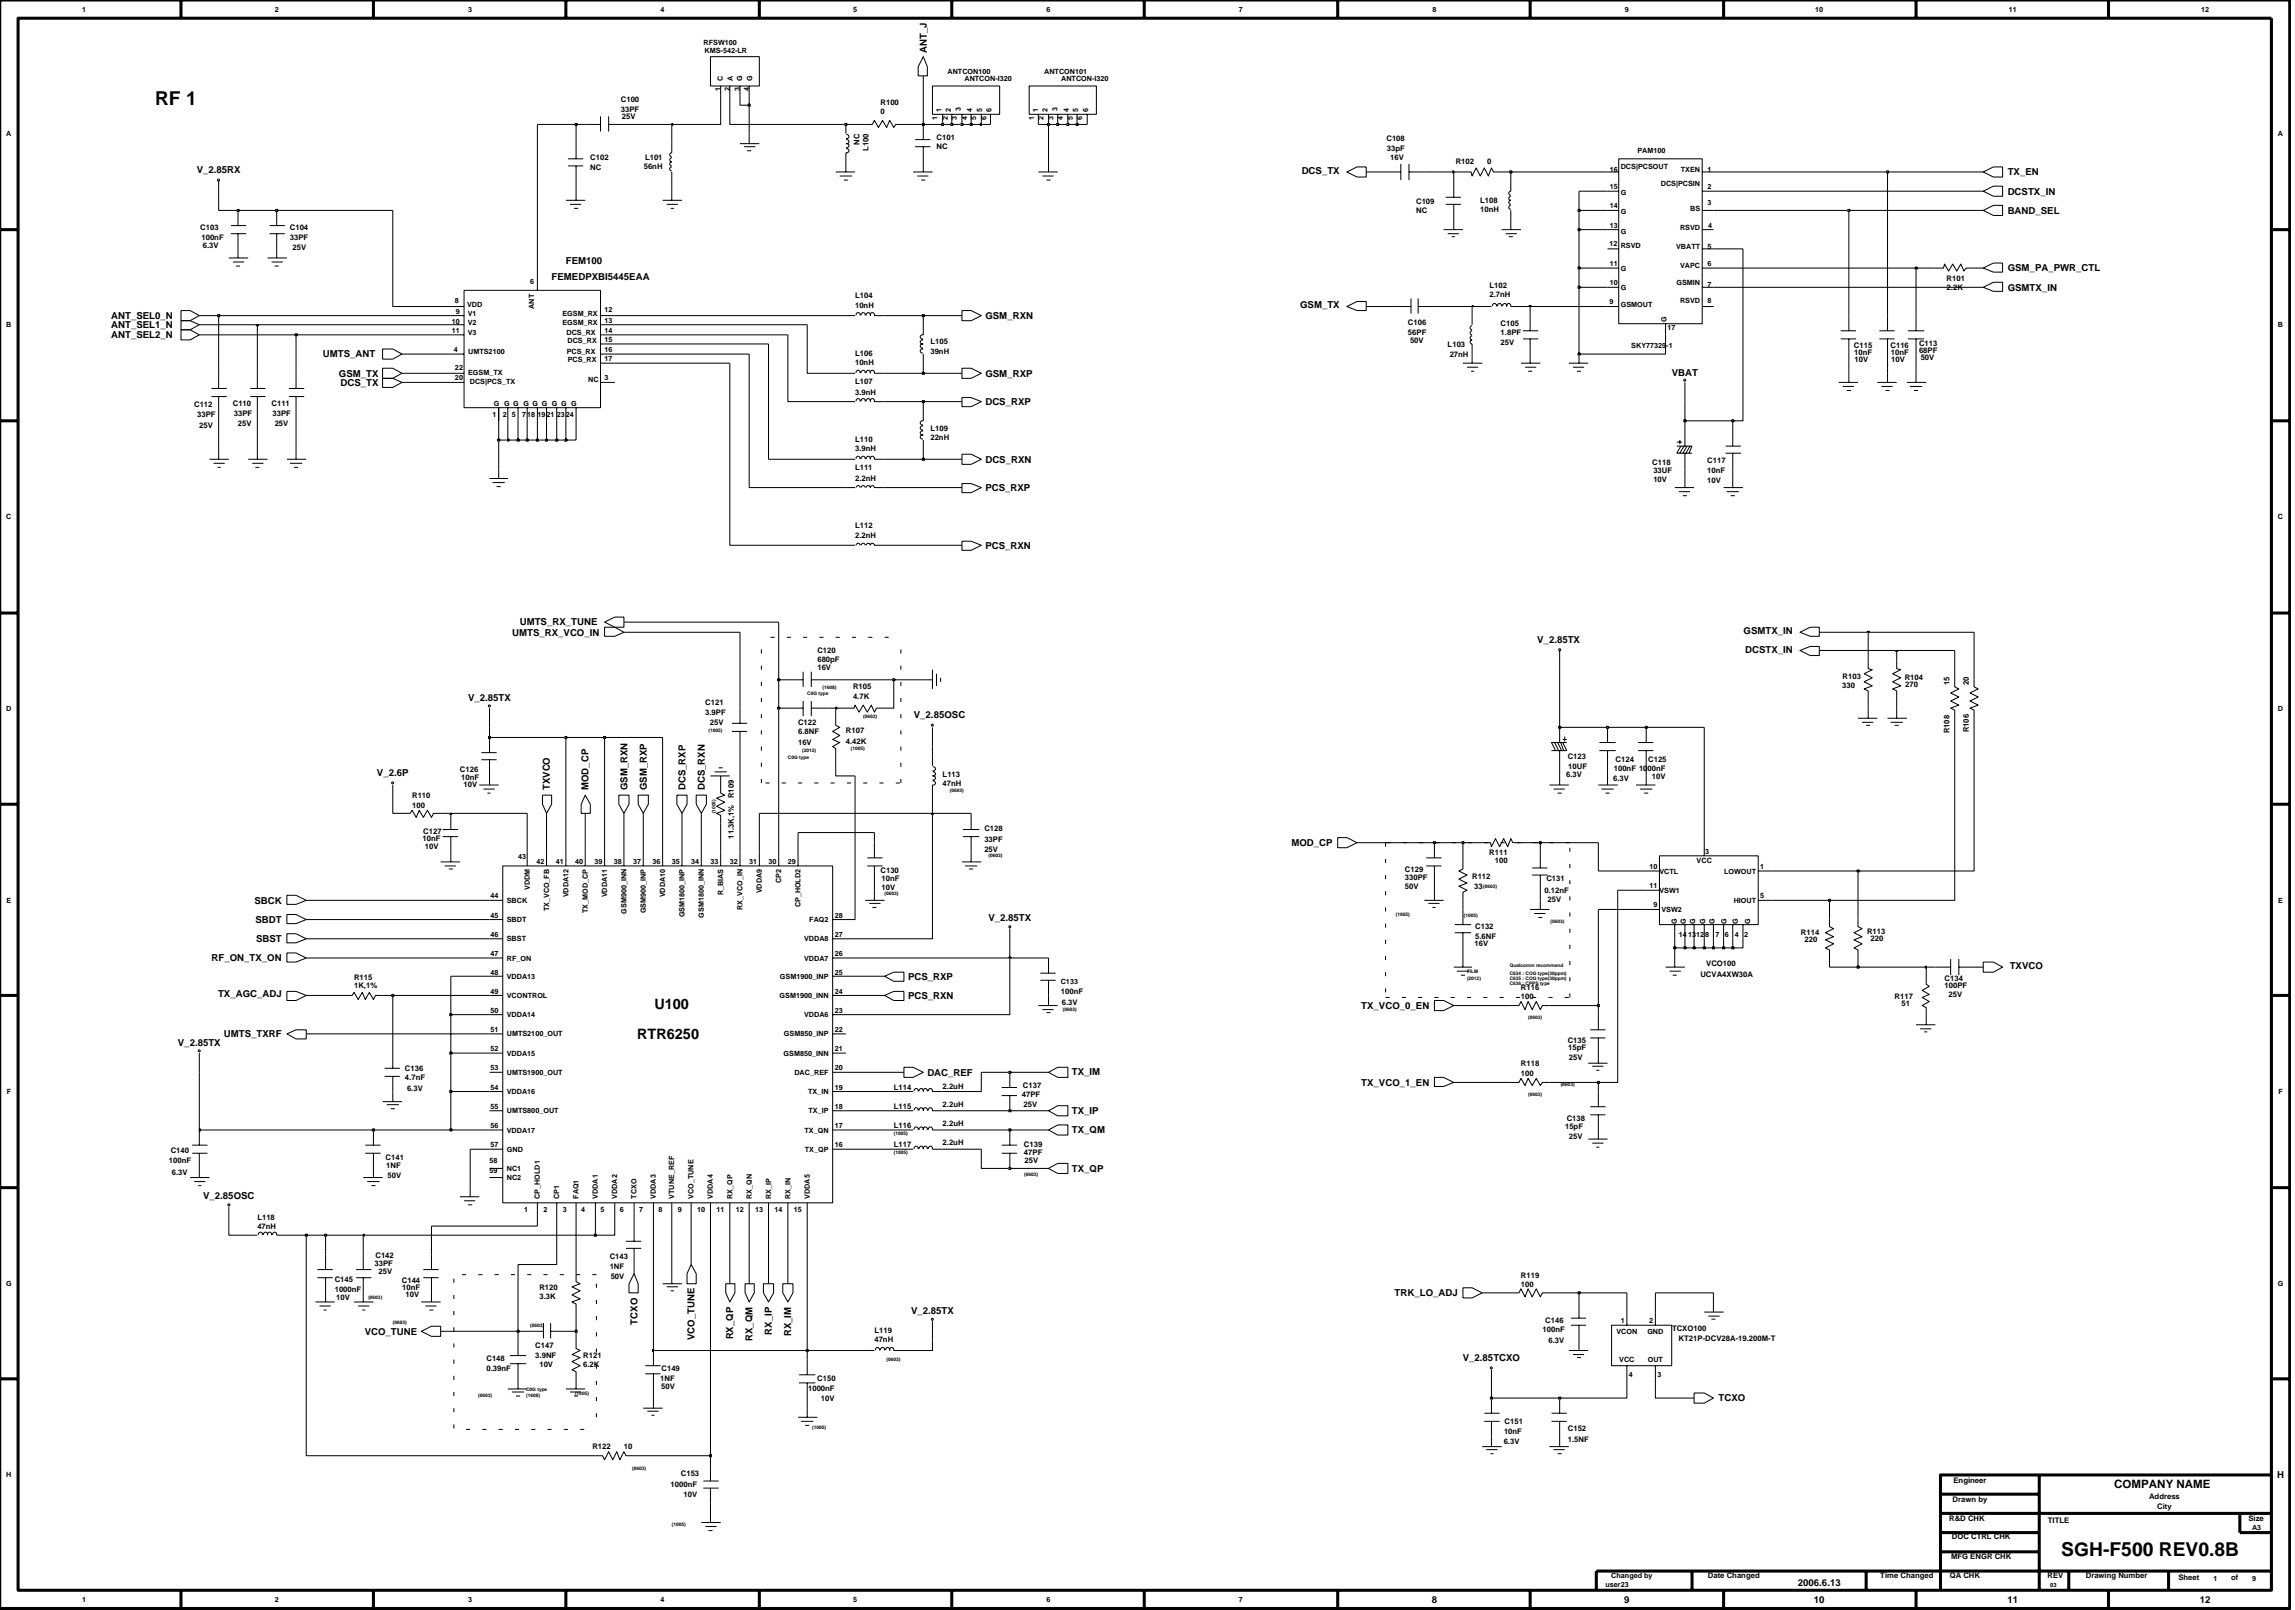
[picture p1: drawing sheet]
<svg xmlns="http://www.w3.org/2000/svg" width="192mm" height="135mm" viewBox="0 0 192 135" stroke-linecap="round" stroke-linejoin="round" font-family="sans-serif">
<defs><g id="words">
<g font-size="1.6">
<text x="13" y="8.8">RF 1</text>
<text x="172.3" y="130">SGH-F500 REV0.8B</text>
</g>
<g font-size="1.2">
<text x="53.3" y="86.8">RTR6250</text>
<text x="54.7" y="84.3">U100</text>
</g>
<text font-size="1" x="176.8" y="124.4">COMPANY NAME</text>
<g font-size=".8">
<text x="77.5" y="4.4" transform="rotate(-90 77.5 4.4)">ANT_J</text>
<text x="16.4" y="14.5">V_2.85RX</text>
<text x="108.8" y="14.6">DCS_TX</text>
<text x="167.9" y="16.3">DCSTX_IN</text>
<text x="167.9" y="17.9">BAND_SEL</text>
<text x="167.9" y="14.7">TX_EN</text>
<text x="46.1" y="23.4">FEMEDPXBI5445EAA</text>
<text x="47.3" y="22.1">FEM100</text>
<text x="167.9" y="22.7">GSM_PA_PWR_CTL</text>
<text x="9.3" y="27.4">ANT_SEL1_N</text>
<text x="9.3" y="28.3">ANT_SEL2_N</text>
<text x="9.3" y="26.7">ANT_SEL0_N</text>
<text x="27" y="29.9">UMTS_ANT</text>
<text x="82.4" y="26.7">GSM_RXN</text>
<text x="108.7" y="25.7">GSM_TX</text>
<text x="167.9" y="24.3">GSMTX_IN</text>
<text x="28.3" y="31.5">GSM_TX</text>
<text x="28.5" y="32.2">DCS_TX</text>
<text x="82.4" y="33.8">DCS_RXP</text>
<text x="82.4" y="31.5">GSM_RXP</text>
<text x="139.8" y="31.4">VBAT</text>
<text x="82.4" y="41">PCS_RXP</text>
<text x="82.4" y="38.7">DCS_RXN</text>
<text x="82.4" y="45.9">PCS_RXN</text>
<text x="42.8" y="53.1">UMTS_RX_VCO_IN</text>
<text x="43.5" y="52.2">UMTS_RX_TUNE</text>
<text x="128.5" y="53.7">V_2.85TX</text>
<text x="145.8" y="53">GSMTX_IN</text>
<text x="39.1" y="58.6">V_2.85TX</text>
<text x="76.4" y="60">V_2.85OSC</text>
<text x="145.9" y="54.6">DCSTX_IN</text>
<text x="31.5" y="64.9">V_2.6P</text>
<text x="46" y="66" transform="rotate(-90 46 66)">TXVCO</text>
<text x="49.2" y="66" transform="rotate(-90 49.2 66)">MOD_CP</text>
<text x="52.5" y="66" transform="rotate(-90 52.5 66)">GSM_RXN</text>
<text x="54.1" y="66" transform="rotate(-90 54.1 66)">GSM_RXP</text>
<text x="57.3" y="66" transform="rotate(-90 57.3 66)">DCS_RXP</text>
<text x="58.9" y="66" transform="rotate(-90 58.9 66)">DCS_RXN</text>
<text x="108" y="70.7">MOD_CP</text>
<text x="21.3" y="75.5">SBCK</text>
<text x="21.4" y="77.1">SBDT</text>
<text x="82.6" y="77">V_2.85TX</text>
<text x="17.7" y="80.4">RF_ON_TX_ON</text>
<text x="18.2" y="83.3">TX_AGC_ADJ</text>
<text x="21.4" y="78.7">SBST</text>
<text x="75.9" y="83.5">PCS_RXN</text>
<text x="75.9" y="81.9">PCS_RXP</text>
<text x="168" y="81">TXVCO</text>
<text x="14.9" y="87.5">V_2.85TX</text>
<text x="18.7" y="86.7">UMTS_TXRF</text>
<text x="77.5" y="89.9">DAC_REF</text>
<text x="89.6" y="89.8">TX_IM</text>
<text x="113.8" y="84.3">TX_VCO_0_EN</text>
<text x="89.6" y="94.7">TX_QM</text>
<text x="89.6" y="93.1">TX_IP</text>
<text x="113.8" y="90.8">TX_VCO_1_EN</text>
<text x="17" y="100.2">V_2.85OSC</text>
<text x="89.6" y="97.9">TX_QP</text>
<text x="30.5" y="111.6">VCO_TUNE</text>
<text x="53.3" y="110.7" transform="rotate(-90 53.3 110.7)">TCXO</text>
<text x="58.1" y="112" transform="rotate(-90 58.1 112)">VCO_TUNE</text>
<text x="61.3" y="112" transform="rotate(-90 61.3 112)">RX_QP</text>
<text x="62.9" y="112.1" transform="rotate(-90 62.9 112.1)">RX_QM</text>
<text x="64.5" y="111.6" transform="rotate(-90 64.5 111.6)">RX_IP</text>
<text x="66.2" y="111.7" transform="rotate(-90 66.2 111.7)">RX_IM</text>
<text x="76.2" y="109.9">V_2.85TX</text>
<text x="116.6" y="108.3">TRK_LO_ADJ</text>
<text x="122.3" y="113.7">V_2.85TCXO</text>
<text x="143.7" y="117.1">TCXO</text>
<text x="190.4" y="123.6">H</text>
<text x="119.7" y="134">8</text>
<text x="135.8" y="134">9</text>
<text x="150.3" y="132.5">2006.6.13</text>
<text x="151.7" y="134">10</text>
<text x="167.8" y="134">11</text>
<text x="183.9" y="134">12</text>
</g>
<g font-size=".6">
<text x="6.9" y="1">1</text>
<text x="23" y="1">2</text>
<text x="39.1" y="1">3</text>
<text x="55.2" y="1">4</text>
<text x="58.8" y="3.8">RFSW100</text>
<text x="58.9" y="4.4">KMS-542-LR</text>
<text x="71.3" y="1">5</text>
<text x="87.5" y="1">6</text>
<text x="103.6" y="1">7</text>
<text x="119.8" y="1">8</text>
<text x="135.9" y="1">9</text>
<text x="151.8" y="1">10</text>
<text x="168" y="1">11</text>
<text x="184" y="1">12</text>
<text x=".5" y="11.4">A</text>
<text x="51.9" y="9.4">33PF</text>
<text x="51.9" y="8.5">C100</text>
<text x="52" y="10">25V</text>
<text x="60.3" y="7.6" transform="rotate(-90 60.3 7.6)">1</text>
<text x="60.4" y="6.8" transform="rotate(-90 60.4 6.8)">C</text>
<text x="61" y="7.6" transform="rotate(-90 61 7.6)">2</text>
<text x="61.3" y="6.8" transform="rotate(-90 61.3 6.8)">A</text>
<text x="61.9" y="7.6" transform="rotate(-90 61.9 7.6)">3</text>
<text x="62" y="6.8" transform="rotate(-90 62 6.8)">G</text>
<text x="62.6" y="7.6" transform="rotate(-90 62.6 7.6)">4</text>
<text x="62.9" y="6.8" transform="rotate(-90 62.9 6.8)">G</text>
<text x="73.6" y="8.8">R100</text>
<text x="73.6" y="9.6">0</text>
<text x="78.3" y="11.7">C101</text>
<text x="78.4" y="10.1" transform="rotate(-90 78.4 10.1)">1</text>
<text x="78.7" y="9.4" transform="rotate(-90 78.7 9.4)">1</text>
<text x="79.2" y="6.2">ANTCON100</text>
<text x="79.2" y="10.1" transform="rotate(-90 79.2 10.1)">2</text>
<text x="79.5" y="9.4" transform="rotate(-90 79.5 9.4)">2</text>
<text x="80" y="10.1" transform="rotate(-90 80 10.1)">3</text>
<text x="80.3" y="9.3" transform="rotate(-90 80.3 9.3)">3</text>
<text x="80.6" y="6.8">ANTCON-I320</text>
<text x="80.9" y="10.1" transform="rotate(-90 80.9 10.1)">4</text>
<text x="81.3" y="9.4" transform="rotate(-90 81.3 9.4)">4</text>
<text x="81.6" y="10.1" transform="rotate(-90 81.6 10.1)">5</text>
<text x="82.1" y="9.4" transform="rotate(-90 82.1 9.4)">5</text>
<text x="82.5" y="10.1" transform="rotate(-90 82.5 10.1)">6</text>
<text x="82.9" y="9.4" transform="rotate(-90 82.9 9.4)">6</text>
<text x="86.5" y="10.1" transform="rotate(-90 86.5 10.1)">1</text>
<text x="86.8" y="9.4" transform="rotate(-90 86.8 9.4)">1</text>
<text x="87.2" y="10.1" transform="rotate(-90 87.2 10.1)">2</text>
<text x="87.3" y="6.2">ANTCON101</text>
<text x="87.6" y="9.4" transform="rotate(-90 87.6 9.4)">2</text>
<text x="88.1" y="10.1" transform="rotate(-90 88.1 10.1)">3</text>
<text x="88.4" y="9.3" transform="rotate(-90 88.4 9.3)">3</text>
<text x="88.7" y="6.8">ANTCON-I320</text>
<text x="88.9" y="10.1" transform="rotate(-90 88.9 10.1)">4</text>
<text x="89.4" y="9.4" transform="rotate(-90 89.4 9.4)">4</text>
<text x="89.7" y="10.1" transform="rotate(-90 89.7 10.1)">5</text>
<text x="90.1" y="9.4" transform="rotate(-90 90.1 9.4)">5</text>
<text x="90.5" y="10.1" transform="rotate(-90 90.5 10.1)">6</text>
<text x="91" y="9.4" transform="rotate(-90 91 9.4)">6</text>
<text x="115.9" y="11.8">C108</text>
<text x="190.5" y="11.4">A</text>
<text x="49.4" y="14.2">NC</text>
<text x="49.4" y="13.4">C102</text>
<text x="53.8" y="14.1">56nH</text>
<text x="53.9" y="13.4">L101</text>
<text x="71.9" y="12.1" transform="rotate(-90 71.9 12.1)">NC</text>
<text x="72.6" y="12.6" transform="rotate(-90 72.6 12.6)">L100</text>
<text x="78.3" y="12.4">NC</text>
<text x="116" y="12.6">33pF</text>
<text x="116.2" y="13.4">16V</text>
<text x="118.4" y="17">C109</text>
<text x="118.4" y="17.8">NC</text>
<text x="121.7" y="13.7">R102</text>
<text x="123.8" y="17.8">10nH</text>
<text x="123.8" y="17">L108</text>
<text x="124.3" y="13.7">0</text>
<text x="134.6" y="17.4">14</text>
<text x="134.6" y="15.8">15</text>
<text x="134.6" y="14.4">16</text>
<text x="135.5" y="17.9">G</text>
<text x="135.5" y="16.3">G</text>
<text x="135.5" y="14.1">DCS|PCSOUT</text>
<text x="136.9" y="12.8">PAM100</text>
<text x="138.9" y="15.6">DCS|PCSIN</text>
<text x="140.5" y="14.4">TXEN</text>
<text x="141.3" y="17.7">BS</text>
<text x="142.8" y="14.4">1</text>
<text x="142.8" y="17.2">3</text>
<text x="142.8" y="15.8">2</text>
<text x="16.7" y="19.2">C103</text>
<text x="16.8" y="20.1">100nF</text>
<text x="17" y="20.7">6.3V</text>
<text x="24.2" y="19.2">C104</text>
<text x="24.2" y="20.1">33PF</text>
<text x="24.5" y="20.9">25V</text>
<text x="44.3" y="23.8">6</text>
<text x="134.6" y="20.5">12</text>
<text x="134.6" y="19">13</text>
<text x="134.6" y="23.8">10</text>
<text x="134.6" y="22.2">11</text>
<text x="135.5" y="22.7">G</text>
<text x="135.5" y="20.7">RSVD</text>
<text x="135.5" y="19.5">G</text>
<text x="140.1" y="20.8">VBATT</text>
<text x="140.2" y="23.8">GSMIN</text>
<text x="140.5" y="22.4">VAPC</text>
<text x="140.5" y="19.2">RSVD</text>
<text x="142.8" y="22.2">6</text>
<text x="142.8" y="20.8">5</text>
<text x="142.8" y="19">4</text>
<text x="162.8" y="23.5">R101</text>
<text x=".5" y="27.4">B</text>
<text x="37.8" y="27.1">10</text>
<text x="37.8" y="27.8">11</text>
<text x="38" y="29.4">4</text>
<text x="38" y="25.4">8</text>
<text x="38.1" y="26.2">9</text>
<text x="39.1" y="25.6">VDD</text>
<text x="39.1" y="26.4">V1</text>
<text x="39.1" y="27.1">V2</text>
<text x="39.1" y="28">V3</text>
<text x="39.1" y="29.6">UMTS2100</text>
<text x="44.7" y="25.8" transform="rotate(-90 44.7 25.8)">ANT</text>
<text x="47" y="26.4">EGSM_RX</text>
<text x="47" y="27.1">EGSM_RX</text>
<text x="47.4" y="28">DCS_RX</text>
<text x="47.4" y="29.6">PCS_RX</text>
<text x="47.5" y="28.7">DCS_RX</text>
<text x="50.5" y="27.8">14</text>
<text x="50.5" y="29.4">16</text>
<text x="50.5" y="28.6">15</text>
<text x="50.5" y="26">12</text>
<text x="50.5" y="27">13</text>
<text x="71.5" y="25.7">10nH</text>
<text x="71.5" y="24.9">L104</text>
<text x="71.5" y="29.8">L106</text>
<text x="77.8" y="29.6">39nH</text>
<text x="77.8" y="28.7">L105</text>
<text x="117.7" y="27.1">C106</text>
<text x="117.7" y="28">56PF</text>
<text x="117.9" y="28.7">50V</text>
<text x="121" y="29">L103</text>
<text x="121.2" y="29.9">27nH</text>
<text x="124.5" y="24.1">L102</text>
<text x="124.5" y="24.9">2.7nH</text>
<text x="125.5" y="28.9">25V</text>
<text x="125.5" y="27.2">C105</text>
<text x="125.5" y="28">1.8PF</text>
<text x="134.6" y="25.4">9</text>
<text x="135.5" y="25.6">GSMOUT</text>
<text x="135.5" y="24.3">G</text>
<text x="136.4" y="29.1">SKY77329-1</text>
<text x="139.3" y="26.9" transform="rotate(-90 139.3 26.9)">G</text>
<text x="139.4" y="27.6">17</text>
<text x="140.5" y="25.4">RSVD</text>
<text x="142.8" y="24">7</text>
<text x="142.8" y="25.4">8</text>
<text x="155" y="29.1">C115</text>
<text x="155" y="29.7">10nF</text>
<text x="158.1" y="29.1">C116</text>
<text x="158.1" y="29.7">10nF</text>
<text x="160.5" y="29.5">68PF</text>
<text x="160.5" y="28.9">C113</text>
<text x="162.8" y="24.3">2.2K</text>
<text x="190.5" y="27.4">B</text>
<text x="16.2" y="34">C112</text>
<text x="16.5" y="34.9">33PF</text>
<text x="16.7" y="35.8">25V</text>
<text x="19.5" y="33.9">C110</text>
<text x="19.5" y="34.8">33PF</text>
<text x="19.9" y="35.6">25V</text>
<text x="22.7" y="33.9">C111</text>
<text x="22.8" y="34.8">33PF</text>
<text x="23" y="35.6">25V</text>
<text x="38" y="31.8">20</text>
<text x="38" y="30.9">22</text>
<text x="39.1" y="31.4">EGSM_TX</text>
<text x="39.3" y="32.1">DCS|PCS_TX</text>
<text x="41.2" y="34.8">1</text>
<text x="41.3" y="33.9">G G G G G G G G G</text>
<text x="42" y="34.8">2</text>
<text x="42.8" y="34.8">5</text>
<text x="43.7" y="34.8">718</text>
<text x="44.9" y="34.8">1921</text>
<text x="46.5" y="34.8">2324</text>
<text x="47.5" y="30.3">PCS_RX</text>
<text x="49.2" y="32">NC</text>
<text x="50.5" y="30.2">17</text>
<text x="50.5" y="31.8">3</text>
<text x="71.5" y="33">3.9nH</text>
<text x="71.5" y="32.1">L107</text>
<text x="71.5" y="30.5">10nH</text>
<text x="155.1" y="30.3">10V</text>
<text x="158.1" y="30.3">10V</text>
<text x="160.6" y="30.1">50V</text>
<text x="71.5" y="39.3">L111</text>
<text x="71.5" y="40.2">2.2nH</text>
<text x="71.5" y="36.9">L110</text>
<text x="71.5" y="37.7">3.9nH</text>
<text x="77.8" y="36.8">22nH</text>
<text x="77.8" y="36">L109</text>
<text x="138.2" y="38.8">C118</text>
<text x="138.2" y="40.3">10V</text>
<text x="138.2" y="39.5">33UF</text>
<text x="142.8" y="39.5">10nF</text>
<text x="142.8" y="40.4">10V</text>
<text x="142.8" y="38.7">C117</text>
<text x=".5" y="43.4">C</text>
<text x="71.5" y="45">2.2nH</text>
<text x="71.5" y="44.1">L112</text>
<text x="190.5" y="43.4">C</text>
<text x=".5" y="59.4">D</text>
<text x="59" y="59.7">3.9PF</text>
<text x="59" y="59">C121</text>
<text x="68.3" y="55.3">680pF</text>
<text x="68.3" y="56">16V</text>
<text x="68.3" y="54.5">C120</text>
<text x="71.3" y="57.6">R105</text>
<text x="71.3" y="58.4">4.7K</text>
<text x="154" y="57.5">330</text>
<text x="154.1" y="56.8">R103</text>
<text x="159.3" y="56.8">R104</text>
<text x="159.3" y="57.4">270</text>
<text x="163" y="57.2" transform="rotate(-90 163 57.2)">15</text>
<text x="164.6" y="57.2" transform="rotate(-90 164.6 57.2)">20</text>
<text x="190.5" y="59.4">D</text>
<text x="38.5" y="64.5">C126</text>
<text x="38.6" y="65.2">10nF</text>
<text x="38.8" y="65.8">10V</text>
<text x="59.4" y="60.6">25V</text>
<text x="66.7" y="61.4">6.8NF</text>
<text x="66.7" y="62.2">16V</text>
<text x="66.7" y="60.6">C122</text>
<text x="70.7" y="62.1">4.42K</text>
<text x="70.7" y="61.3">R107</text>
<text x="78.8" y="65.7">47nH</text>
<text x="78.8" y="64.9">L113</text>
<text x="131" y="65">6.3V</text>
<text x="131.1" y="63.4">C123</text>
<text x="131.1" y="64.3">10UF</text>
<text x="134.9" y="65.3">6.3V</text>
<text x="134.9" y="64.5">100nF 1000nF</text>
<text x="135.1" y="63.7">C124</text>
<text x="137.8" y="63.7">C125</text>
<text x="138.1" y="65.1">10V</text>
<text x="163" y="61.3" transform="rotate(-90 163 61.3)">R108</text>
<text x="164.6" y="61.2" transform="rotate(-90 164.6 61.2)">R106</text>
<text x="34.5" y="66.7">R110</text>
<text x="34.5" y="67.6">100</text>
<text x="35.3" y="70.3">10nF</text>
<text x="35.4" y="69.7">C127</text>
<text x="35.5" y="71">10V</text>
<text x="43.3" y="71.8">43</text>
<text x="61.4" y="70.1" transform="rotate(-90 61.4 70.1)">11.3K,1%</text>
<text x="61.4" y="66.7" transform="rotate(-90 61.4 66.7)">R109</text>
<text x="82.3" y="71.2">25V</text>
<text x="82.3" y="70.3">33PF</text>
<text x="82.3" y="69.4">C128</text>
<text x="124.5" y="71.4">R111</text>
<text x="142.6" y="71.4">3</text>
<text x=".5" y="75.5">E</text>
<text x="41" y="75.1">44</text>
<text x="41" y="76.7">45</text>
<text x="42.4" y="75.5">SBCK</text>
<text x="42.4" y="77.1">SBDT</text>
<text x="44.3" y="74.4" transform="rotate(-90 44.3 74.4)">VDDM</text>
<text x="44.9" y="72.2">42</text>
<text x="45.9" y="76.2" transform="rotate(-90 45.9 76.2)">TX_VCO_FB</text>
<text x="46.5" y="72.2">41</text>
<text x="47.5" y="75" transform="rotate(-90 47.5 75)">VDDA12</text>
<text x="48.1" y="72.2">40</text>
<text x="49.1" y="76.3" transform="rotate(-90 49.1 76.3)">TX_MOD_CP</text>
<text x="49.7" y="72.2">39</text>
<text x="50.8" y="75" transform="rotate(-90 50.8 75)">VDDA11</text>
<text x="51.3" y="72.2">38</text>
<text x="52.4" y="76.4" transform="rotate(-90 52.4 76.4)">GSM900_INN</text>
<text x="52.9" y="72.2">37</text>
<text x="54" y="76.3" transform="rotate(-90 54 76.3)">GSM900_INP</text>
<text x="54.6" y="72.2">36</text>
<text x="55.6" y="75" transform="rotate(-90 55.6 75)">VDDA10</text>
<text x="56.2" y="72.2">35</text>
<text x="57.2" y="76.7" transform="rotate(-90 57.2 76.7)">GSM1800_INP</text>
<text x="57.8" y="72.2">34</text>
<text x="58.8" y="76.7" transform="rotate(-90 58.8 76.7)">GSM1800_INN</text>
<text x="59.4" y="72.2">33</text>
<text x="60.5" y="74.8" transform="rotate(-90 60.5 74.8)">R_BIAS</text>
<text x="61" y="72.2">32</text>
<text x="62.1" y="76" transform="rotate(-90 62.1 76)">RX_VCO_IN</text>
<text x="62.6" y="72.2">31</text>
<text x="63.7" y="74.7" transform="rotate(-90 63.7 74.7)">VDDA9</text>
<text x="64.3" y="72.2">30</text>
<text x="65.3" y="73.8" transform="rotate(-90 65.3 73.8)">CP2</text>
<text x="65.9" y="72.2">29</text>
<text x="66.9" y="75.8" transform="rotate(-90 66.9 75.8)">CP_HOLD2</text>
<text x="67.7" y="77.1">FAQ2</text>
<text x="69.8" y="76.7">28</text>
<text x="73.6" y="73">C130</text>
<text x="73.7" y="74.3">10V</text>
<text x="73.7" y="73.7">10nF</text>
<text x="117.5" y="73.6">330PF</text>
<text x="117.5" y="72.9">C129</text>
<text x="117.5" y="74.3">50V</text>
<text x="123.1" y="73.5">R112</text>
<text x="123.3" y="74.3">33</text>
<text x="123.3" y="77.6">C132</text>
<text x="125" y="72.1">100</text>
<text x="129.1" y="74.6">0.12nF</text>
<text x="129.3" y="73.7">C131</text>
<text x="129.4" y="75.4">25V</text>
<text x="137.9" y="72.6">10</text>
<text x="137.9" y="74.2">11</text>
<text x="138.2" y="75.8">9</text>
<text x="138.8" y="73">VCTL</text>
<text x="138.8" y="74.6">VSW1</text>
<text x="138.9" y="76.2">VSW2</text>
<text x="140.2" y="77.3" transform="rotate(-90 140.2 77.3)">G</text>
<text x="141" y="77.3" transform="rotate(-90 141 77.3)">G</text>
<text x="141.7" y="77.3" transform="rotate(-90 141.7 77.3)">G</text>
<text x="141.9" y="72.1">VCC</text>
<text x="142.6" y="77.3" transform="rotate(-90 142.6 77.3)">G</text>
<text x="143.3" y="77.3" transform="rotate(-90 143.3 77.3)">G</text>
<text x="144.2" y="73">LOWOUT</text>
<text x="144.4" y="77.3" transform="rotate(-90 144.4 77.3)">G</text>
<text x="145" y="75.5">HIOUT</text>
<text x="145.3" y="77.3" transform="rotate(-90 145.3 77.3)">G</text>
<text x="146.3" y="77.3" transform="rotate(-90 146.3 77.3)">G</text>
<text x="147.2" y="75.1">5</text>
<text x="147.2" y="72.6">1</text>
<text x="190.5" y="75.5">E</text>
<text x="29.6" y="82.6">1K,1%</text>
<text x="29.6" y="81.9">R115</text>
<text x="41" y="79.9">47</text>
<text x="41" y="81.5">48</text>
<text x="41" y="83.1">49</text>
<text x="41" y="78.3">46</text>
<text x="42.4" y="80.3">RF_ON</text>
<text x="42.4" y="81.8">VDDA13</text>
<text x="42.4" y="83.4">VCONTROL</text>
<text x="42.4" y="78.7">SBST</text>
<text x="65.2" y="83.4">GSM1900_INN</text>
<text x="65.2" y="81.8">GSM1900_INP</text>
<text x="67.2" y="80.3">VDDA7</text>
<text x="67.2" y="78.7">VDDA8</text>
<text x="69.8" y="79.9">26</text>
<text x="69.8" y="78.3">27</text>
<text x="69.8" y="83.1">24</text>
<text x="69.8" y="81.5">25</text>
<text x="88.7" y="82.3">C133</text>
<text x="88.7" y="83.1">100nF</text>
<text x="88.8" y="84">6.3V</text>
<text x="123.3" y="79.1">16V</text>
<text x="123.3" y="78.5">5.6NF</text>
<text x="127.2" y="83.5">100</text>
<text x="127.2" y="82.8">R116</text>
<text x="140.4" y="78.3">1413128</text>
<text x="142.2" y="81.6">UCVA4XW30A</text>
<text x="142.7" y="80.7">VCO100</text>
<text x="143.4" y="78.3">7</text>
<text x="144.2" y="78.3">6</text>
<text x="145.1" y="78.3">4</text>
<text x="145.8" y="78.3">2</text>
<text x="150.6" y="78.2">R114</text>
<text x="150.9" y="78.7">220</text>
<text x="156.1" y="78.1">R113</text>
<text x="156.4" y="78.7">220</text>
<text x="158.4" y="83.5">R117</text>
<text x="162.6" y="82">C134</text>
<text x="162.6" y="82.6">100PF</text>
<text x="162.9" y="83.4">25V</text>
<text x="33.9" y="89.5">C136</text>
<text x="41" y="84.6">50</text>
<text x="41" y="87.8">52</text>
<text x="41" y="89.5">53</text>
<text x="41" y="86.2">51</text>
<text x="42.4" y="85">VDDA14</text>
<text x="42.4" y="88.2">VDDA15</text>
<text x="42.4" y="89.8">UMTS1900_OUT</text>
<text x="42.4" y="86.6">UMTS2100_OUT</text>
<text x="65.5" y="88.2">GSM850_INN</text>
<text x="65.5" y="86.6">GSM850_INP</text>
<text x="66.4" y="89.8">DAC_REF</text>
<text x="67.2" y="85">VDDA6</text>
<text x="69.8" y="84.6">23</text>
<text x="69.8" y="87.8">21</text>
<text x="69.8" y="86.2">22</text>
<text x="69.8" y="89.5">20</text>
<text x="127.2" y="90">100</text>
<text x="127.2" y="89.1">R118</text>
<text x="131.1" y="87.2">C135</text>
<text x="131.1" y="87.8">15pF</text>
<text x="131.2" y="88.6">25V</text>
<text x="159" y="84.1">51</text>
<text x=".6" y="91.4">F</text>
<text x="33.9" y="90.3">4.7nF</text>
<text x="34" y="91.1">6.3V</text>
<text x="41" y="95.9">57</text>
<text x="41" y="91.1">54</text>
<text x="41" y="94.3">56</text>
<text x="41" y="92.7">55</text>
<text x="42.4" y="94.7">VDDA17</text>
<text x="42.4" y="91.4">VDDA16</text>
<text x="42.4" y="93">UMTS800_OUT</text>
<text x="67.3" y="94.7">TX_QN</text>
<text x="67.6" y="91.4">TX_IN</text>
<text x="67.6" y="93">TX_IP</text>
<text x="69.8" y="91.1">19</text>
<text x="69.8" y="92.7">18</text>
<text x="69.8" y="94.3">17</text>
<text x="69.8" y="95.9">16</text>
<text x="74.7" y="91.1">L114</text>
<text x="74.7" y="95.9">L117</text>
<text x="74.7" y="92.7">L115</text>
<text x="74.7" y="94.3">L116</text>
<text x="78.8" y="95.7">2.2uH</text>
<text x="78.8" y="91">2.2uH</text>
<text x="78.8" y="92.5">2.2uH</text>
<text x="78.8" y="94.1">2.2uH</text>
<text x="85.4" y="91.7">47PF</text>
<text x="85.5" y="90.9">C137</text>
<text x="85.6" y="92.5">25V</text>
<text x="85.6" y="95.8">C139</text>
<text x="130.9" y="94.4">15pF</text>
<text x="131" y="93.7">C138</text>
<text x="131.2" y="95.2">25V</text>
<text x="190.5" y="91.4">F</text>
<text x="14.1" y="97.2">100nF</text>
<text x="14.3" y="96.3">C140</text>
<text x="14.4" y="98.2">6.3V</text>
<text x="21.5" y="102">L118</text>
<text x="32.2" y="96.9">C141</text>
<text x="32.3" y="97.6">1NF</text>
<text x="32.4" y="98.4">50V</text>
<text x="40.9" y="98.1">59</text>
<text x="40.9" y="97.2">58</text>
<text x="42.4" y="97.9">NC1</text>
<text x="42.4" y="98.6">NC2</text>
<text x="42.4" y="96.3">GND</text>
<text x="43.8" y="101.3">1</text>
<text x="45.1" y="100.2" transform="rotate(-90 45.1 100.2)">CP_HOLD1</text>
<text x="45.4" y="101.3">2</text>
<text x="46.8" y="100.2" transform="rotate(-90 46.8 100.2)">CP1</text>
<text x="47.1" y="101.3">3</text>
<text x="48.4" y="100.2" transform="rotate(-90 48.4 100.2)">FAQ1</text>
<text x="48.6" y="101.3">4</text>
<text x="50" y="100.2" transform="rotate(-90 50 100.2)">VDDA1</text>
<text x="50.2" y="101.3">5</text>
<text x="51.6" y="100.2" transform="rotate(-90 51.6 100.2)">VDDA2</text>
<text x="51.8" y="101.3">6</text>
<text x="53.2" y="100.2" transform="rotate(-90 53.2 100.2)">TCXO</text>
<text x="53.4" y="101.3">7</text>
<text x="54.8" y="100.2" transform="rotate(-90 54.8 100.2)">VDDA3</text>
<text x="55.1" y="101.3">8</text>
<text x="56.4" y="100.2" transform="rotate(-90 56.4 100.2)">VTUNE_REF</text>
<text x="56.7" y="101.3">9</text>
<text x="58" y="100.2" transform="rotate(-90 58 100.2)">VCO_TUNE</text>
<text x="58.3" y="101.3">10</text>
<text x="59.6" y="100.2" transform="rotate(-90 59.6 100.2)">VDDA4</text>
<text x="59.9" y="101.3">11</text>
<text x="61.2" y="100.2" transform="rotate(-90 61.2 100.2)">RX_QP</text>
<text x="61.5" y="101.3">12</text>
<text x="62.9" y="100.2" transform="rotate(-90 62.9 100.2)">RX_QN</text>
<text x="63.1" y="101.3">13</text>
<text x="64.5" y="100.2" transform="rotate(-90 64.5 100.2)">RX_IP</text>
<text x="64.8" y="101.3">14</text>
<text x="66.1" y="100.2" transform="rotate(-90 66.1 100.2)">RX_IN</text>
<text x="66.4" y="101.3">15</text>
<text x="67.3" y="96.3">TX_QP</text>
<text x="67.7" y="100.2" transform="rotate(-90 67.7 100.2)">VDDA5</text>
<text x="85.6" y="96.5">47PF</text>
<text x="85.7" y="97.2">25V</text>
<text x=".5" y="107.5">G</text>
<text x="21.5" y="102.7">47nH</text>
<text x="28" y="107.1">C145</text>
<text x="28" y="108">1000nF</text>
<text x="31.3" y="105.8">33PF</text>
<text x="31.4" y="105.2">C142</text>
<text x="31.6" y="106.4">25V</text>
<text x="33.6" y="107.2">C144</text>
<text x="33.6" y="107.8">10nF</text>
<text x="45.1" y="107.8">R120</text>
<text x="51" y="105.3">C143</text>
<text x="51" y="106">1NF</text>
<text x="51.1" y="106.9">50V</text>
<text x="127.2" y="107.5">100</text>
<text x="127.2" y="106.8">R119</text>
<text x="190.4" y="107.5">G</text>
<text x="28.1" y="108.7">10V</text>
<text x="33.9" y="108.4">10V</text>
<text x="40.7" y="113.7">C148</text>
<text x="44.8" y="112.6">C147</text>
<text x="44.8" y="113.5">3.9NF</text>
<text x="45.1" y="108.6">3.3K</text>
<text x="48.8" y="113.5">R121</text>
<text x="73.1" y="112.2">47nH</text>
<text x="73.1" y="111.4">L119</text>
<text x="129" y="111.3">100nF</text>
<text x="129.2" y="110.5">C146</text>
<text x="129.5" y="112.3">6.3V</text>
<text x="135.2" y="111.5">VCON</text>
<text x="135.4" y="113.8">VCC</text>
<text x="135.5" y="110.6">1</text>
<text x="137.7" y="111.5">GND</text>
<text x="137.8" y="113.8">OUT</text>
<text x="137.9" y="110.6">2</text>
<text x="139.8" y="111.2">TCXO100</text>
<text x="140.4" y="112.1">KT21P-DCV28A-19.200M-T</text>
<text x="40.7" y="114.6">0.39nF</text>
<text x="45.1" y="114.2">10V</text>
<text x="48.8" y="114.2">6.2K</text>
<text x="55.2" y="115.4">1NF</text>
<text x="55.3" y="116.1">50V</text>
<text x="55.3" y="114.6">C149</text>
<text x="67.6" y="116.3">1000nF</text>
<text x="68.3" y="115.4">C150</text>
<text x="68.6" y="117.1">10V</text>
<text x="125.8" y="119.8">10nF</text>
<text x="125.8" y="119">C151</text>
<text x="131.1" y="119.6">C152</text>
<text x="136.2" y="115.1">4</text>
<text x="138.6" y="115.1">3</text>
<text x=".5" y="123.5">H</text>
<text x="49.5" y="121.1">R122</text>
<text x="52.2" y="121.1">10</text>
<text x="56.1" y="124.3">1000nF</text>
<text x="56.9" y="123.4">C153</text>
<text x="57.2" y="125.1">10V</text>
<text x="125.7" y="120.7">6.3V</text>
<text x="131.1" y="120.5">1.5NF</text>
<text x="163.3" y="125.5">Drawn by</text>
<text x="163.3" y="123.9">Engineer</text>
<text x="179.7" y="125.3">Address</text>
<text x="134.7" y="131.9">Changed by</text>
<text x="142.8" y="131.9">Date Changed</text>
<text x="157.2" y="131.9">Time Changed</text>
<text x="163" y="127.1">R&amp;D CHK</text>
<text x="163" y="131.9">QA CHK</text>
<text x="163.1" y="130.3">MFG ENGR CHK</text>
<text x="163.2" y="128.7">DOC CTRL CHK</text>
<text x="171.2" y="131.9">REV</text>
<text x="171.2" y="127.3">TITLE</text>
<text x="174.4" y="131.9">Drawing Number</text>
<text x="180.4" y="126.1">City</text>
<text x="188" y="127.1">Size</text>
<text x="188.3" y="127.8">A3</text>
<text x="6.9" y="133.9">1</text>
<text x="23" y="133.9">2</text>
<text x="39.1" y="133.9">3</text>
<text x="55.2" y="133.9">4</text>
<text x="71.3" y="133.9">5</text>
<text x="87.5" y="133.9">6</text>
<text x="103.6" y="133.9">7</text>
<text x="134.2" y="132.7">user23</text>
<text x="182.1" y="132">Sheet</text>
<text x="185.1" y="132.1">1</text>
<text x="186.5" y="132">of</text>
<text x="188.3" y="132.1">9</text>
</g>
<text font-size=".5" x="171.4" y="132.7">03</text>
<g font-size=".4">
<text x="67.5" y="58.1">C0G type</text>
<text x="68.8" y="57.6">(1608)</text>
<text x="59.2" y="61.2">(1005)</text>
<text x="65.9" y="63.4">C0G type</text>
<text x="67.1" y="62.8">(2012)</text>
<text x="71.2" y="62.7">(1005)</text>
<text x="72.2" y="60">(0603)</text>
<text x="59.8" y="68" transform="rotate(-90 59.8 68)">(1005)</text>
<text x="79.4" y="66.2">(0603)</text>
<text x="82.6" y="71.6">(0603)</text>
<text x="74" y="74.8">(0603)</text>
<text x="116.7" y="76.5">(1005)</text>
<text x="122.4" y="76.6">(1005)</text>
<text x="124" y="74.2">(0603)</text>
<text x="129.6" y="77.1">(0603)</text>
<text x="122.7" y="81.3">FILM</text>
<text x="122.7" y="81.9">(2012)</text>
<text x="126.2" y="81.9">C635 : COG type(30ppm)</text>
<text x="126.2" y="81.5">C634 : COG type(30ppm)</text>
<text x="126.2" y="82.4">C636 : CPPS type</text>
<text x="126.2" y="80.8">Qualcomm recommend</text>
<text x="88.9" y="84.5">(0603)</text>
<text x="127.8" y="85.1">(0603)</text>
<text x="74.7" y="94.9">(1005)</text>
<text x="127.8" y="91.6">(0603)</text>
<text x="130.5" y="90.8">(0603)</text>
<text x="74.7" y="96.5">(1005)</text>
<text x="85.6" y="98.2">(0603)</text>
<text x="30.8" y="108.6">(0603)</text>
<text x="32.8" y="110.7">(0603)</text>
<text x="44.3" y="110.9">(0603)</text>
<text x="74.1" y="113.7">(0603)</text>
<text x="40" y="116.8">(0603)</text>
<text x="44" y="116.3">C0G type</text>
<text x="44" y="116.8">(1608)</text>
<text x="48.1" y="116.6">(1005)</text>
<text x="67.9" y="119.5">(1005)</text>
<text x="52.8" y="122.8">(0603)</text>
<text x="56.2" y="127.5">(1005)</text>
</g>
</g></defs>
<g fill="none" stroke="#000" stroke-width=".08">
<path d="M18.3 15.1v1.6M19.3 19.5h1.3M19.3 18.9h1.3M19.9 17.6v1.3M19.9 19.5v2.1M22.5 19.5h1.3M22.5 18.9h1.3M23.1 17.6v1.3M23.1 19.5v2.1M47.3 16.7h1.6M47.5 13.9h1.3M47.5 13.3h1.3"/>
<path d="M47.7 17.1h.9M48 17.4h.3M48.2 12v1.3M48.2 13.9v1.2M48.2 16v.7M48.9 10.4h1.3M50.2 9.7v1.3M50.9 10.4h1.3M50.9 9.7v1.3M55.4 16.7h1.6M55.7 17.1h1M56.1 17.4h.2"/>
<path d="M56.2 14l-.2 .1 .2 .2M56.2 13.2l-.2 .2 .2 .1-.2 .2 .2 .2M56.2 12v.8l-.2 .1 .2 .2M56.2 14.4v.7M56.2 16v.7M59.4 4.7h4.1v2.5h-4.1zM60.3 7.2v.7M61 7.2v.7M61.9 7.2v.7M61.9 12h1.6M62.2 12.3h.9M62.5 12.6h.3"/>
<path d="M62.6 7.2v.7M62.6 11.2v.8M69.9 14.4h1.6M70.2 14.7h1M70.6 15h.3M70.7 10.4v.8M70.7 12.8v1.6M70.7 12l.2 .1 .1 .1-.1 .1h-.2M70.8 11.3h.1l.1 .1-.1 .1-.2 .1M70.8 11.7h.1l.1 .1-.1 .2h-.2M70.8 12.4l.1 .1 .1 .1-.1 .1h-.2M72.3 10.4h.6l.2-.3 .4 .6 .3-.6 .3 .6 .3-.6 .3 .6 .2-.3h.7"/>
<path d="M76.3 14.4h1.7M76.5 12.3h1.3M76.5 11.7h1.3M76.7 14.7h.9M77 15h.4M77.2 4.7l.3 .9v.7h-.7v-.7zM77.2 10.4v1.3M77.2 12.3v2.1M78 7.2h5.6v2.4h-5.6zM78.8 9.6v.8M79.6 9.6v.8M80.4 9.6v.8"/>
<path d="M81.2 9.6v.8M82.1 9.6v.8M82.8 9.6v.8M86.1 7.2h5.6v2.4h-5.6zM86.8 14.4h1.6M86.8 9.6v.8M87.2 14.7h.9M87.5 15h.3M87.7 9.6v.8M87.7 13.5v.9M88.4 9.6v.8M89.3 9.6v.8"/>
<path d="M90.1 9.6v.8M90.9 9.6v.8M112.6 14.4l.9-.4h.7v.8h-.7zM115.8 14.4h1.3M117.1 13.7v1.3M117.8 14.4h1.3M117.8 13.7v1.3M120.7 19.2h1.6M120.9 17.1h1.2M120.9 16.5h1.2M121 19.5h1M121.4 19.8h.2"/>
<path d="M121.6 15.1v1.4M121.6 17.1v2.1M122.3 14.4h.7l.1 .3 .3-.7 .4 .7 .3-.7 .3 .7 .3-.7 .2 .4h.7M125.6 19.2h1.6M125.9 19.5h.9M126.2 19.8h.3M126.3 17.2l-.1 .1 .1 .2M126.3 16.4l-.1 .2 .1 .1-.1 .2 .1 .2M126.3 15.1v.9l-.1 .1 .1 .2M126.3 17.6v1.6M134.4 14.4h.9M134.4 19.2h.9"/>
<path d="M134.4 16h.9M134.4 17.6h.9M135.3 13.3h7v13.8h-7zM142.3 14.4h1M142.3 19.2h1M142.3 16h1M142.3 17.6h1M165.8 17.6l.9-.4h.7v.8h-.7zM165.8 14.4l.9-.4h.7v.8h-.7zM165.8 16l.9-.4h.7v.8h-.7zM15.1 26.8h.8l.8 .3-.8 .5h-.8zM15.1 27.6h.8l.8 .4-.8 .4h-.8z"/>
<path d="M15.1 26h.8l.8 .4-.8 .4h-.8zM17.5 38.4h1.6M17.7 32.5h1.3M17.7 33.1h1.3M17.9 38.7h.9M18.2 39.1h.3M18.3 31.2v1.3M18.3 33.1v1.3M18.3 37.6v.8M19.1 21.6h1.7M19.5 21.9h.9M19.7 22.2h.4"/>
<path d="M20.8 38.4h1.6M20.9 32.5h1.3M20.9 33.1h1.3M21.1 38.7h.9M21.3 39.1h.4M21.5 31.2v1.3M21.5 33.1v1.3M21.5 37.6v.8M22.4 21.6h1.6M22.7 21.9h.9M23 22.2h.3M24 38.4h1.6"/>
<path d="M24.2 32.5h1.2M24.2 33.1h1.2M24.2 38.7h1.1M24.6 39.1h.3M24.8 31.2v1.3M24.8 33.1v1.3M24.8 37.6v.8M32 30.8h.8l.8 .4-.8 .4h-.8zM32 29.2h.8l.8 .4-.8 .4h-.8zM32 31.6h.8l.8 .4-.8 .4h-.8zM37.7 32h1.1M37.7 26.4h1.1"/>
<path d="M37.7 31.2h1.1M37.7 25.6h1.1M37.7 29.6h1.1M37.7 28h1.1M37.7 27.1h1.1M38.8 24.3h11.4v9.8h-11.4zM40.9 40h1.6M41.7 34.1v1.1M41.7 39.2v.8M42.5 34.1v1.1M43.3 34.1v1.1M44.1 34.1v1.1"/>
<path d="M44.9 23.2v1.1M44.9 34.1v1.1M45.7 34.1v1.1M46.5 34.1v1.1M47.3 34.1v1.1M48.2 34.1v1.1M50.2 32h1.2M50.2 26.4h1.2M50.2 30.4h1.2M50.2 29.6h1.2M50.2 28.7h1.2M50.2 28h1.2"/>
<path d="M50.2 27.1h1.2M70.7 26.4h.8M70.7 31.2h.8M70.7 33.6h.8M70.7 38.4h.8M71.6 26.3v-.1l.1-.1 .2 .1v.2M71.6 31.2v-.2l.1-.1 .2 .1v.2M71.6 33.5v-.1l.1-.1 .2 .1v.2M71.6 38.4v-.2l.1-.1 .2 .1v.2M72 26.3l.1-.1 .1-.1 .1 .1v.2M72 31.2l.1-.2 .1-.1 .1 .1v.2M72 33.5l.1-.1 .1-.1 .1 .1v.2"/>
<path d="M72 38.4l.1-.2 .1-.1 .1 .1v.2M72.4 26.3l.1-.1 .1-.1 .1 .1 .1 .2M72.4 31.2l.1-.2 .1-.1 .1 .1 .1 .2M72.4 33.5l.1-.1 .1-.1 .1 .1 .1 .2M72.4 38.4l.1-.2 .1-.1 .1 .1 .1 .2M72.8 26.4v-.2l.1-.1 .2 .1v.2M72.8 31.2v-.2l.1-.1 .2 .1v.2M72.8 33.6v-.2l.1-.1 .2 .1v.2M72.8 38.4v-.2l.1-.1 .2 .1v.2M73.1 26.4h.9M73.1 31.2h.9M73.1 33.6h.9"/>
<path d="M73.1 38.4h.9M77.2 29.2h-.2l-.1 .1 .1 .2h.2M77.2 28.4l-.2 .1-.1 .1 .1 .1h.2M77.2 28.8h-.2l-.1 .1 .1 .1 .2 .1M77.2 36.4h-.2l-.1 .1 .1 .1 .2 .1M77.2 35.6h-.2l-.1 .2 .1 .1h.2M77.2 36l-.2 .1-.1 .1 .1 .1h.2M77.2 35.2h-.2l-.1 .1 .1 .2h.2M77.2 27.1v.9h-.2l-.1 .2 .1 .1h.2M77.2 29.6v.8M77.2 34.4v.8M77.2 36.8v.8"/>
<path d="M80.4 30.8h.8l.9 .4-.9 .4h-.8zM80.4 26h.8l.9 .4-.9 .4h-.8zM80.4 38h.8l.9 .4-.9 .4h-.8zM80.4 33.2h.8l.9 .4-.9 .4h-.8zM112.6 25.6l.9-.4h.7v.8h-.7zM116.7 25.6h1.3M118 24.9v1.3M118.6 25.6h1.3M118.6 24.9v1.3M122.3 30.4h1.6M122.7 30.7h.9M123 31h.3"/>
<path d="M123.1 27.2l-.2 .2 .2 .2M123.1 28.1l-.2 .1 .2 .2-.2 .2 .2 .1v1.7M123.1 27.6l-.2 .2 .2 .2M123.1 26.4v.7M123.9 25.6h.8M124.8 25.6v-.2h.2h.1v.2M125.2 25.6l.1-.2h.1h.1v.2M125.6 25.6l.1-.2h.1h.1l.1 .2M126 25.6v-.2h.2h.1v.2M126.3 25.6h.9M127.2 30.4h1.6M127.3 28.3h1.3"/>
<path d="M127.3 27.6h1.3M127.5 30.7h.9M127.8 31h.3M127.9 26.4v1.2M127.9 28.3v2.1M131.2 30.4h1.6M131.5 30.7h1M131.9 31h.3M132 29.6v.8M134.4 22.4h.9M134.4 25.6h.9M134.4 24h.9"/>
<path d="M134.4 20.8h.9M139.3 27.1v.9M140.2 37.3h1.3l-.3 .6M140.2 36.9h.4M140.5 36.8v.3M140.5 37.3l-.3 .6h1.3M140.8 37.3l-.3 .6M140.9 32v1.6M140.9 36v1.3M140.9 37.9v1.3M140.9 40v.8M141 37.3l-.3 .6"/>
<path d="M141.3 37.3l-.3 .6M142.3 22.4h1M142.3 25.6h1M142.3 24h1M142.3 20.8h1M144.3 37.3h1.3M144.3 37.9h1.3M144.9 36v1.3M144.9 37.9v1.3M144.9 40v.8M153.7 32h1.7M153.9 28.3h1.3"/>
<path d="M153.9 27.6h1.3M154.1 32.3h.9M154.4 32.6h.4M154.6 26.4v1.2M154.6 28.3v1.3M154.6 31.2v.8M157 32h1.6M157.1 28.3h1.3M157.1 27.6h1.3M157.3 32.3h.9M157.7 32.6h.3M157.8 26.4v1.2"/>
<path d="M157.8 28.3v1.3M157.8 31.2v.8M159.4 32h1.7M159.5 28.3h1.4M159.5 27.6h1.4M159.7 32.3h1M160 32.6h.4M160.2 26.4v1.2M160.2 28.3v1.3M160.2 31.2v.8M161.8 22.4h.7l.1-.3 .3 .6 .4-.6 .3 .6 .4-.6 .2 .6 .2-.3h.7M165.8 24l.9-.4h.7v.8h-.7z"/>
<path d="M165.8 22.4l.9-.4h.7v.7h-.7zM40.9 59.2v1.6M41.2 40.3h1M41.5 40.7h.4M50.5 52l.9-.4h.8v.8h-.8zM50.5 52.4h.9l.8 .4-.8 .4h-.9zM61.9 59.2v1.3M65.9 59.2h1.3M65.9 56.8h1.3M67.2 56.1v1.3M67.2 58.6v1.3M67.8 59.2h1.3"/>
<path d="M67.8 56.1v1.3M67.8 58.6v1.3M67.8 56.8h1.3M70.7 59.2h.7l.1-.3 .3 .6 .4-.6 .3 .6 .4-.6 .2 .6 .2-.3h.7M70.7 40.8h.8M70.7 45.6h.8M71.6 40.8l.1-.2 .2 .2M71.6 45.6l.1-.2 .2 .2M72 40.8l.2-.2 .1 .2M72 45.6l.2-.2 .1 .2M72.4 40.8l.2-.2 .2 .2 .1-.2 .2 .2h.9M72.4 45.6l.2-.2 .2 .2 .1-.2 .2 .2h.9"/>
<path d="M77.2 56.8h.8M78 56v1.6M78.3 56.3v1M78.6 56.6v.4M80.4 40.4h.8l.9 .4-.9 .4h-.8zM80.4 45.2h.8l.9 .4-.9 .4h-.8zM130.4 54.4v1.6M140 40.8h1.6M140.4 41.1h.9M140.7 41.4h.3M144.1 40.8h1.6M144.4 41.1h1"/>
<path d="M144.7 41.4h.4M150.5 54.4l.9-.4h.7v.8h-.7zM150.5 52.8l.9-.4h.7v.8h-.7zM156.2 55.2v.7l.3 .1-.6 .3 .6 .3-.6 .4 .6 .3-.6 .3 .3 .1v.7M156.2 59.2v.8M158.6 55.2v.7l.3 .1-.7 .3 .7 .3-.7 .4 .7 .3-.7 .3 .4 .1v.7M158.6 59.2v.8M163.4 56.8v.6l.4 .2-.7 .3 .7 .4-.7 .3 .7 .3-.7 .3 .3 .2v.6M165.1 56.8v.6l.3 .2-.7 .3 .7 .4-.7 .3 .7 .3-.7 .3 .4 .2v.6M24 79.6h.8l.8 .5-.8 .3h-.8zM24 78h.8l.8 .5-.8 .3h-.8zM24 74.8h.8l.8 .4-.8 .4h-.8z"/>
<path d="M24 76.4h.8l.8 .5-.8 .3h-.8zM32.8 65.6v1.6M33.6 68h.7l.2-.3 .3 .6 .3-.6 .3 .6 .3-.6 .4 .6 .1-.3h.6M36.8 72h1.7M37 69.9h1.3M37 69.3h1.3M37.2 72.4h.9M37.5 72.6h.4M37.7 68v1.3M37.7 69.9v2.1M40.1 65.6h1.6M40.2 63.5h1.3"/>
<path d="M40.2 62.9h1.3M40.4 65.9h1M40.8 66.3h.2M40.9 78.5h1.1M40.9 76.9h1.1M40.9 75.2h1.1M40.9 61.6v1.3M40.9 63.5v2.1M42 72.4h27.6v28.1h-27.6zM44.1 71.2v1.2M45.4 66.5h.7v.7l-.4 .8-.3-.8zM45.7 71.2v1.2"/>
<path d="M47.3 71.2v1.2M48.9 66.5l.5 .7v.8h-.8v-.8zM48.9 71.2v1.2M50.5 71.2v1.2M51.7 66.5h.9v.7l-.4 .8-.5-.8zM52.2 71.2v1.2M53.4 66.5h.8v.7l-.4 .8-.4-.8zM53.8 71.2v1.2M55.4 71.2v1.2M56.6 66.5h.8v.7l-.4 .8-.4-.8zM57 71.2v1.2M58.2 66.5h.9v.7l-.5 .8-.4-.8z"/>
<path d="M58.6 71.2v1.2M59.4 64.8h1.6M59.7 64.5h1.1M60.1 64.2h.3M60.3 64.8v1.5l.3 .2-.7 .2 .7 .3-.7 .4 .7 .3-.7 .3 .4 .1v.7M60.3 71.2v1.2M61.2 61.1h1.3M61.2 60.5h1.3M61.9 61.1v1.3M61.9 71.2v1.2M63.5 71.2v1.2M65.1 71.2v1.2"/>
<path d="M66.7 71.2v1.2M69.6 78.5h1.1M69.6 76.9h1.1M69.9 60v.6l.3 .2-.6 .3 .6 .4-.6 .3 .6 .3-.6 .3 .3 .2v.6M72.3 75.2h1.7M72.5 71.7h1.3M72.5 72.4h1.3M72.7 75.5h.9M72.9 75.8h.4M73.1 70.4v1.3M73.1 72.4v1.2M73.1 74.4v.8"/>
<path d="M78 60.8v1.6M78 63.2v.8M78 65.6v.9M78 64.9h.2v.1v.1l-.2 .1M78 65.3h.2v.1v.2h-.2M78 64.5l.2 .1v.1v.1h-.2M78 64.1h.2v.2v.1h-.2M80.4 72h1.7M80.5 69.9h1.4M80.5 69.3h1.4M80.7 72.4h1M81 72.6h.4"/>
<path d="M81.2 68v1.3M81.2 69.9v2.1M84.4 77.6v1.6M111.8 70h.8l.9 .4-.9 .5h-.8zM119.1 75.2h1.6M119.3 71.7h1.2M119.3 72.4h1.2M119.4 75.5h1M119.8 75.8h.2M119.9 70.4v1.3M119.9 72.4v1.2M119.9 74.4v.8"/>
<path d="M121.6 78h1.4M121.6 77.3h1.4M122.3 72v.6l-.3 .2 .7 .3-.7 .4 .7 .3-.7 .3 .7 .3-.4 .2v.6M122.3 76v1.3M122.3 78v1.2M123.9 70.4h.7l.1 .4 .3-.7 .4 .7 .3-.7 .4 .7 .2-.7 .2 .3h.7M127.9 76h1.7M128.1 72.5h1.3M128.1 73.1h1.3M128.3 76.3h.9M128.6 76.7h.4M128.8 71.2v1.3"/>
<path d="M128.8 73.1v1.3M128.8 75.2v.8M129.6 65.6h1.6M129.9 65.9h.9M130 62.1l.3 .6M130.2 62.1l.4 .6M130.2 66.3h.4M130.4 60.8v1.3M130.4 62.7v1.3M130.4 64.8v.8M130.5 62.1l.2 .6M130.7 62.1l.3 .6h-1.3"/>
<path d="M130.7 61.8h.3M130.8 61.6v.4M131 62.1h-1.3l.4 .6M133.6 65.6h1.7M133.7 62.7h1.4M133.7 62.1h1.4M133.9 65.9h1M134.2 66.3h.4M134.4 60.8v1.3M134.4 62.7v1.3M134.4 64.8v.8M136.8 65.6h1.6"/>
<path d="M137 62.7h1.2M137 62.1h1.2M137.1 65.9h1.1M137.5 66.3h.3M137.6 60.8v1.3M137.6 62.7v1.3M137.6 64.8v.8M137.6 72.8h1.2M137.6 76h1.2M137.6 74.4h1.2M138.8 71.5h8.2v5.8h-8.2zM140 77.3v1.2"/>
<path d="M140.9 77.3v1.2M141.6 77.3v1.2M142.5 70.4v1.1M142.5 77.3v1.2M143.3 77.3v1.2M144.1 77.3v1.2M144.9 77.3v1.2M145.7 77.3v1.2M147 75.2h1.1M147 72.8h1.1M153 76.9v.5l.3 .2-.7 .4 .7 .3-.7 .2 .7 .4-.7 .3 .4 .2v.7M155.4 76.9v.5l.3 .2-.7 .4 .7 .3-.7 .2 .7 .4-.7 .3 .4 .2v.7"/>
<path d="M155.4 60h1.6M155.7 60.4h.9M156 60.6h.4M157.8 60h1.6M158.1 60.4h1M158.4 60.6h.4M15.9 98.4h1.6M16.1 96.4h1.2M16.1 95.7h1.2M16.2 98.8h1M16.6 99.1h.2M16.7 88v1.6"/>
<path d="M16.7 94.4v1.3M16.7 96.4v2M24 82.9h.8l.8 .3-.8 .4h-.8zM24 86.4l.8-.3h.8v.7h-.8zM28.8 83.2h.6l.2-.3 .3 .6 .4-.6 .2 .6 .4-.6 .3 .6 .2-.3h.6M30.4 98.4h1.6M30.5 96.4h1.3M30.5 95.7h1.3M30.7 98.8h1M31.1 99.1h.3M31.2 94.4v1.3M31.2 96.4v2"/>
<path d="M32 92.1h1.6M32.2 89.3h1.2M32.2 90h1.2M32.3 92.3h1.1M32.7 92.7h.3M32.8 88v1.3M32.8 90v2.1M39.3 99.3v.7M40.9 86.4h1.1M40.9 84.8h1.1M40.9 80.1h1.1M40.9 83.2h1.1"/>
<path d="M40.9 81.6h1.1M40.9 91.2h1.1M40.9 89.6h1.1M40.9 88h1.1M40.9 92.8h1.1M40.9 96h1.1M40.9 94.4h1.1M40.9 97.7h1.1M40.9 98.4h1.1M69.6 86.4h1.1M69.6 84.8h1.1M69.6 80.1h1.1"/>
<path d="M69.6 83.2h1.1M69.6 81.6h1.1M69.6 91.2h1.1M69.6 89.6h1.1M69.6 88h1.1M69.6 92.8h1.1M69.6 96h1.1M69.6 94.4h1.1M74 83.2l.7-.3h.9v.7h-.9zM74 81.6l.7-.3h.9v.7h-.9zM75.6 89.2h.7l.9 .4-.9 .4h-.7zM75.6 91.2h.7"/>
<path d="M75.6 92.8h.7M75.6 96h.7M75.6 94.4h.7M76.4 91.2l.1-.2h.1h.1l.1 .2M76.4 96l.1-.2h.1h.1l.1 .2M76.4 92.8l.1-.2h.1h.1l.1 .2M76.4 94.4l.1-.2h.1h.1l.1 .2M76.9 91.2v-.2h.1h.1l.1 .2M76.9 96v-.2h.1h.1l.1 .2M76.9 92.8v-.2h.1h.1l.1 .2M76.9 94.4v-.2h.1h.1l.1 .2M77.2 91.2v-.2h.2h.1v.2"/>
<path d="M77.2 96v-.2h.2h.1v.2M77.2 92.8v-.2h.2h.1v.2M77.2 94.4v-.2h.2h.1v.2M77.6 91.2l.1-.2h.1h.1v.2M77.6 96l.1-.2h.1h.1v.2M77.6 92.8l.1-.2h.1h.1v.2M77.6 94.4l.1-.2h.1h.1v.2M78 91.2h.8M78 92.8h.8M78 96h.8M78 94.4h.8M83.8 96.4h1.2"/>
<path d="M83.8 95.7h1.2M83.8 91.6h1.2M83.8 90.9h1.2M84.4 89.6v1.3M84.4 91.6v1.2M84.4 94.4v1.3M84.4 96.4v1.3M86.8 84h1.6M87 81.3h1.3M87 81.9h1.3M87.2 84.4h.9M87.5 84.6h.3"/>
<path d="M87.7 97.7l.7-.5h.9v.9h-.9zM87.7 89.6l.7-.4h.9v.8h-.9zM87.7 92.8l.7-.4h.9v.9h-.9zM87.7 94.4l.7-.4h.9v.9h-.9zM87.7 80.1v1.2M87.7 81.9v2.1M119.9 90h.8l.9 .5-.9 .3h-.8zM119.9 83.6h.8l.9 .4-.9 .5h-.8zM121.6 80.8h1.5M121.8 81.2h1M122.1 81.5h.4M122.3 80.1v.7"/>
<path d="M126.3 90.5h.7l.2-.4 .3 .6 .3-.6 .3 .6 .3-.6 .4 .6 .2-.2h.6M126.3 84h.7l.2-.3 .3 .7 .3-.7 .3 .7 .3-.7 .4 .7 .2-.4h.6M132.8 95.2h1.6M132.8 88.9h1.6M133 92.5h1.2M133 93.2h1.2M133 86.1h1.2M133 86.7h1.2M133.1 95.5h1M133.1 89.1h1M133.5 95.9h.2M133.5 89.5h.2"/>
<path d="M133.6 84.8v1.3M133.6 86.7v2.2M133.6 91.2v1.3M133.6 93.2v2M139.3 80.8h1.6M139.6 81.2h.9M139.9 81.5h.3M140 80.1v.7M160.2 85.6h1.6M160.5 86h1M160.9 86.2h.2M161.1 81.6v.7l.2 .1-.6 .4 .6 .3-.6 .3 .6 .3-.6 .3 .4 .2v1.4"/>
<path d="M161.8 80.8h1.3M163.1 80.2v1.3M163.8 80.8h1.3M163.8 80.2v1.3M165.8 80.4h.9l.7 .4-.7 .5h-.9zM19.1 100.9v1.6M20.8 103.2h.7M21.6 103.2l.1-.2h.1h.1v.2M22 103.2l.1-.2h.1h.1l.1 .2M22.4 103.2v-.2h.1h.2v.2M22.8 103.2v-.2h.2h.1v.2h.9M25.6 103.2v18.5h24.8l.1 .3 .4-.7 .3 .7 .4-.7 .2 .7 .4-.7 .1 .4h7.1v2.1"/>
<path d="M26.4 108.8h1.6M26.5 106.8h1.3M26.5 106.1h1.3M26.7 109.2h.9M27.1 109.5h.2M27.2 104.8v1.3M27.2 106.8v2M29.6 108.8h1.6M29.8 106.8h1.3M29.8 106.1h1.3M29.9 109.2h1M30.3 109.5h.2"/>
<path d="M30.4 104.8v1.3M30.4 106.8v2M35.2 111.3l.9-.5h.7v.9h-.7zM35.2 108.8h1.6M35.4 106.8h1.3M35.4 106.1h1.3M35.6 109.2h.9M35.9 109.5h.3M36.1 104.8v1.3M36.1 106.8v2M38.5 100h1.6M38.8 100.4h.9"/>
<path d="M39.1 100.7h.4M42.5 116.1h1.6M42.6 113.3h1.4M42.6 114h1.4M42.8 116.3h1M43.1 116.7h.4M43.3 112v1.3M43.3 114v2.1M44.1 111.3h1.3M44.9 100.5v1.1M45.4 110.6v1.3M46 111.3h1.3"/>
<path d="M46 110.6v1.3M46.5 100.5v1.1M47.3 116.1h1.6M47.7 116.3h.9M48 116.7h.3M48.2 106.4v.7l.3 .2-.7 .2 .7 .4-.7 .3 .7 .4-.7 .2 .4 .2v.7M48.2 112v.7l.3 .2-.7 .3 .7 .3-.7 .3 .7 .3-.7 .4 .4 .1v1.5M48.2 100.5v1.1M49.8 100.5v1.1M51.4 100.5v1.1M52.3 103.7h1.3M52.3 104.3h1.3"/>
<path d="M53 106.4l.4 .9v.8h-.8v-.8zM53 100.5v1.1M53 102.5v1.2M53 104.3v1.4M53.8 117.7h1.6M54 114.8h1.2M54 114.1h1.2M54.1 117.9h1M54.5 118.3h.2M54.6 100.5v1.1M54.6 112.9v1.2M54.6 114.8v1.3"/>
<path d="M54.6 116.8v.9M55.4 107.3h1.6M55.7 107.5h1M56.1 107.9h.2M56.2 100.5v1.1M56.2 106.4v.9M57.8 105.7l.4 .7v.9h-.8v-.9zM57.8 100.5v1.1M59.4 100.5v1.1M60.7 107.3h.7v.8l-.4 .7-.3-.7zM61 100.5v1.1M62.3 107.3h.8v.8l-.5 .7-.3-.7z"/>
<path d="M62.6 100.5v1.1M63.8 107.3h.9v.8l-.4 .7-.5-.7zM64.3 100.5v1.1M65.4 107.3h.9v.8l-.4 .7-.5-.7zM65.9 100.5v1.1M66.7 118.5h1.6M66.8 114.9h1.4M66.8 115.6h1.4M67 118.8h1M67.3 119.1h.4M67.5 100.5v1.1M67.5 113.6v1.3"/>
<path d="M67.5 115.6v1.2M67.5 117.7v.8M72.3 112.9h.8M73.2 112.8v-.1l.2-.1 .1 .1v.2M73.6 112.8l.1-.1 .1-.1 .1 .1v.2M74.1 112.8v-.1l.1-.1 .1 .1 .1 .2M74.4 112.9v-.2l.2-.1 .1 .1v.2M74.7 112.9h.9M78 110.4v1.6M122.3 107.6h.8l.8 .5-.8 .4h-.8zM124.1 118.8h1.3M124.1 118.1h1.3"/>
<path d="M124.7 114.5v1.6M124.7 116.8v1.3M124.7 118.8v2.1M126.3 108.1h.7l.2-.4 .3 .7 .3-.7 .3 .7 .3-.7 .4 .7 .2-.3h.6M129.7 118.8h1.3M129.7 118.1h1.3M130.4 116.8v1.3M130.4 118.8v2.1M131.2 112.9h1.6M131.3 110.2h1.3M131.3 110.8h1.3M131.5 113.2h1"/>
<path d="M131.9 113.5h.3M132 108.8v1.4M132 110.8v2.1M134.7 110.8h5.1v3.3h-5.1zM136 109.7v1.1M136 114.1v1.1M138.4 109.7v1.1M138.4 114.1v1.1M141.6 116.4h.9l.8 .4-.8 .5h-.9zM142.5 109.7h1.6M142.8 110h1M143.1 110.3h.3"/>
<path d="M143.3 108.8v.9M58.6 127.2h1.7M58.8 123.8h1.3M58.8 124.4h1.3M59 127.6h.9M59.2 127.9h.4M59.4 124.4v2.8M123.9 120.9h1.7M124.3 121.2h.9M124.6 121.5h.3M129.6 120.9h1.6M129.9 121.2h.9"/>
<path d="M130.2 121.5h.4"/>
<circle cx="18.3" cy="15.1" r=".08"/>
<circle cx="140.9" cy="31.8" r=".08"/>
<circle cx="40.9" cy="59" r=".08"/>
<circle cx="130.4" cy="54.3" r=".08"/>
<circle cx="32.8" cy="65.4" r=".08"/>
<circle cx="78" cy="60.6" r=".08"/>
<circle cx="84.4" cy="77.5" r=".08"/>
<circle cx="16.7" cy="87.8" r=".08"/>
<circle cx="19.1" cy="100.7" r=".08"/>
<circle cx="78" cy="110.3" r=".08"/>
<circle cx="124.7" cy="114.3" r=".08"/>
</g>
<path d="M59.3 121.6h.2v.2h-.2z" fill="#c2c2c2"/>
<path d="M54.6 116.1v.7M59.4 101.6v20.1M67.5 116.8v.9M59.3 121.6h.2v.2h-.2z" fill="none" stroke="#000" stroke-width=".08"/>
<path d="M124.6 116.8h.2v.1h-.2z" fill="#c2c2c2"/>
<path d="M124.6 116.8h.2v.1h-.2zM124.7 116.1v.7h5.7" fill="none" stroke="#000" stroke-width=".08"/>
<path d="M130.3 116.8h.2v.1h-.2z" fill="#c2c2c2"/>
<path d="M67.5 112.9v.7M130.3 116.8h.2v.1h-.2zM136 115.2v1.6h-5.6M138.4 115.2v1.6h3.2" fill="none" stroke="#000" stroke-width=".08"/>
<path d="M54.6 112.8v.2z" fill="#c2c2c2"/>
<path d="M54.6 112.8v.2zM54.6 101.6v11.3h12.9" fill="none" stroke="#000" stroke-width=".08"/>
<path d="M67.4 112.8h.2v.2h-.2z" fill="#c2c2c2"/>
<path d="M36.8 111.3h6.5v.7M48.2 111.3v.7M67.4 112.8h.2v.2h-.2zM67.5 101.6v11.3h4.8M78 112v.9h-2.4" fill="none" stroke="#000" stroke-width=".08"/>
<path d="M43.2 111.2h.2v.2h-.2z" fill="#c2c2c2"/>
<path d="M43.2 111.2h.2v.2h-.2zM43.3 105.7v5.6h.8M47.3 111.3h.9" fill="none" stroke="#000" stroke-width=".08"/>
<path d="M48.1 111.2h.2v.2h-.2z" fill="#c2c2c2"/>
<path d="M48.1 111.2h.2v.2h-.2zM48.2 109.7v1.6M123.9 108.1h2.4M129.6 108.1h2.4v.7M136 108.1v1.6M138.4 108.1v1.6M143.3 108.1v.7" fill="none" stroke="#000" stroke-width=".08"/>
<path d="M131.9 108h.2v.1h-.2z" fill="#c2c2c2"/>
<g fill="none" stroke="#000" stroke-width=".08">
<path d="M19.1 102.5v.7h1.7M24 103.2h1.6M27.2 103.2v1.6M30.4 103.2v1.6M36.1 102.5v2.3M46.5 101.6v4.1h-3.2M48.2 101.6v4.8M53 105.7v.7M56.2 101.6v4.8M57.8 101.6v4.1M61 101.6v5.7M62.6 101.6v5.7"/>
<path d="M64.3 101.6v5.7M65.9 101.6v5.7M131.9 108h.2v.1h-.2zM132 108.1h4M138.4 108.1h4.9"/>
</g>
<path d="M25.5 103.2h.2v.1h-.2z" fill="#c2c2c2"/>
<path d="M25.5 103.1h.2v.2h-.2zM25.6 103.2h1.6" fill="none" stroke="#000" stroke-width=".08"/>
<path d="M27.1 103.2h.2v.1h-.2z" fill="#c2c2c2"/>
<path d="M27.1 103.1h.2v.2h-.2zM27.2 103.2h3.2" fill="none" stroke="#000" stroke-width=".08"/>
<path d="M30.4 103.2h.1v.1h-.1z" fill="#c2c2c2"/>
<path d="M30.4 103.1h.1v.2h-.1zM30.4 103.2h19.4" fill="none" stroke="#000" stroke-width=".08"/>
<path d="M49.7 103.2h.2v.1h-.2z" fill="#c2c2c2"/>
<path d="M39.3 96v3.3M82.1 96v1.7h2.3M44.9 101.6v.9h-8.8M49.7 103.1h.2v.2h-.2zM49.8 101.6v1.6h1.6v-1.6M53 101.6v.9" fill="none" stroke="#000" stroke-width=".08"/>
<path d="M84.3 97.6h.2v.1h-.2z" fill="#c2c2c2"/>
<path d="M39.3 96h1.6M70.7 96h4.9M78.8 96h3.3M84.3 97.6h.2v.1h-.2zM84.4 97.7h3.3" fill="none" stroke="#000" stroke-width=".08"/>
<path d="M16.7 94.4h.1v.1h-.1z" fill="#c2c2c2"/>
<path d="M16.7 94.4h.1v.1h-.1zM16.7 89.6v4.8h14.5" fill="none" stroke="#000" stroke-width=".08"/>
<path d="M31.1 94.4h.2v.1h-.2z" fill="#c2c2c2"/>
<path d="M31.1 94.4h.2v.1h-.2zM31.2 94.4h6.5" fill="none" stroke="#000" stroke-width=".08"/>
<path d="M37.6 94.4h.2v.1h-.2z" fill="#c2c2c2"/>
<path d="M37.6 94.4h.2v.1h-.2zM37.7 91.2v3.2h3.2M70.7 94.4h4.9M78.8 94.4h5.6" fill="none" stroke="#000" stroke-width=".08"/>
<path d="M84.3 94.4h.2v.1h-.2z" fill="#c2c2c2"/>
<path d="M70.7 92.8h4.9M78.8 92.8h5.6M84.3 94.4h.2v.1h-.2zM84.4 94.4h3.3" fill="none" stroke="#000" stroke-width=".08"/>
<path d="M84.3 92.8h.2v.1h-.2z" fill="#c2c2c2"/>
<path d="M84.3 92.8h.2v.1h-.2zM84.4 92.8h3.3" fill="none" stroke="#000" stroke-width=".08"/>
<path d="M37.6 91.1h.2v.2h-.2z" fill="#c2c2c2"/>
<path d="M37.6 91.1h.2v.2h-.2zM37.7 88v3.2h3.2M70.7 91.2h4.9M82.1 89.6v1.6h-3.3M121.6 90.5h4.7M129.6 90.5h4v.7" fill="none" stroke="#000" stroke-width=".08"/>
<path d="M133.6 90.4h.1v.2h-.1z" fill="#c2c2c2"/>
<path d="M135.3 74.4v16.1h-1.7M70.7 89.6h4.9M82.1 89.6h2.3M133.6 90.4h.1v.2h-.1z" fill="none" stroke="#000" stroke-width=".08"/>
<path d="M84.3 89.5h.2v.2h-.2z" fill="#c2c2c2"/>
<path d="M32.8 83.2v4.8M84.3 89.5h.2v.2h-.2zM84.4 89.6h3.3" fill="none" stroke="#000" stroke-width=".08"/>
<path d="M37.6 87.9h.2v.2h-.2z" fill="#c2c2c2"/>
<path d="M25.6 86.4h15.3M37.6 87.9h.2v.2h-.2zM37.7 84.8v3.2h3.2" fill="none" stroke="#000" stroke-width=".08"/>
<path d="M37.6 84.7h.2v.2h-.2z" fill="#c2c2c2"/>
<path d="M37.6 84.7h.2v.2h-.2zM37.7 81.6v3.2h3.2M84.4 80.1v4.7h-13.7M121.6 84h4.7M129.6 84h4v.8" fill="none" stroke="#000" stroke-width=".08"/>
<path d="M133.6 84h.1v.1h-.1z" fill="#c2c2c2"/>
<path d="M133.6 76v8M25.6 83.2h3.2M32 83.2h.8M133.6 84h.1v.1h-.1z" fill="none" stroke="#000" stroke-width=".08"/>
<path d="M32.8 83.1h.1v.2h-.1z" fill="#c2c2c2"/>
<path d="M32.8 83.1h.1v.2h-.1zM32.8 83.2h8.1M37.7 81.6h3.2M70.7 83.2h3.3M70.7 81.6h3.3M153 80.1v.7h2.4M161.1 80.8v.8" fill="none" stroke="#000" stroke-width=".08"/>
<path d="M155.3 80.7h.1v.2h-.1z" fill="#c2c2c2"/>
<path d="M155.3 80.7h.1v.2h-.1zM155.4 80.1v.7h5.7" fill="none" stroke="#000" stroke-width=".08"/>
<path d="M161 80.7h.1v.2h-.1z" fill="#c2c2c2"/>
<path d="M25.6 80.1h15.3M70.7 80.1h13.7M161 80.7h.1v.2h-.1zM161.1 80.8h.7M165.1 80.8h.7" fill="none" stroke="#000" stroke-width=".08"/>
<path d="M84.3 80h.2v.1h-.2z" fill="#c2c2c2"/>
<path d="M84.3 80h.2v.1h-.2zM84.4 79.2v.9h3.3M122.3 79.2v.9M140 79.2v.9" fill="none" stroke="#000" stroke-width=".08"/>
<path d="M139.9 79.1h.2v.2h-.2z" fill="#c2c2c2"/>
<path d="M139.9 79.1h.2v.2h-.2zM140 78.5v.7h.9" fill="none" stroke="#000" stroke-width=".08"/>
<path d="M140.8 79.1h.2v.2h-.2z" fill="#c2c2c2"/>
<path d="M140.8 79.1h.2v.2h-.2zM140.9 78.5v.7h.7" fill="none" stroke="#000" stroke-width=".08"/>
<path d="M141.6 79.1h.1v.2h-.1z" fill="#c2c2c2"/>
<path d="M141.6 79.1h.1v.2h-.1zM141.6 78.5v.7h.9" fill="none" stroke="#000" stroke-width=".08"/>
<path d="M142.4 79.1h.2v.2h-.2z" fill="#c2c2c2"/>
<path d="M142.4 79.1h.2v.2h-.2zM142.5 78.5v.7h.8" fill="none" stroke="#000" stroke-width=".08"/>
<path d="M143.2 79.1h.1v.2h-.1z" fill="#c2c2c2"/>
<path d="M143.2 79.1h.1v.2h-.1zM143.3 78.5v.7h.8" fill="none" stroke="#000" stroke-width=".08"/>
<path d="M144 79.1h.2v.2h-.2z" fill="#c2c2c2"/>
<path d="M144 79.1h.2v.2h-.2zM144.1 78.5v.7h.8" fill="none" stroke="#000" stroke-width=".08"/>
<path d="M144.8 79.1h.2v.2h-.2z" fill="#c2c2c2"/>
<path d="M25.6 78.5h15.3M25.6 76.9h15.3M25.6 75.2h15.3M71.5 64.8v12.1h-.8M78 68v10.5h-7.3M122.3 75.2v.8M128.8 74.4v.8M133.6 76h4M144.8 79.1h.2v.2h-.2zM144.9 78.5v.7h.8v-.7M148.1 75.2h4.9v1.7M155.4 72.8v4.1" fill="none" stroke="#000" stroke-width=".08"/>
<path d="M152.9 75.2h.2v.1h-.2z" fill="#c2c2c2"/>
<path d="M73.1 73.6v.8M119.9 73.6v.8M133.6 70.4v2.4h4M135.3 74.4h2.3M148.1 72.8h7.3M152.9 75.2h.2v.1h-.2zM163.4 60v15.2h-10.4" fill="none" stroke="#000" stroke-width=".08"/>
<path d="M155.3 72.7h.1v.2h-.1z" fill="#c2c2c2"/>
<g fill="none" stroke="#000" stroke-width=".08">
<path d="M65.1 59.2v12M44.1 68v3.2M45.7 68v3.2M47.3 61.6v9.6M48.9 68v3.2M50.5 61.6v9.6M52.2 68v3.2M53.8 68v3.2M55.4 61.6v9.6M57 68v3.2M58.6 68v3.2M60.3 68.8v2.4"/>
<path d="M61.9 62.4v8.8M63.5 68v3.2M66.7 69.6v1.6M73.1 69.6v.8M113.5 70.4h6.4M122.3 70.4v1.6M128.8 70.4v.8M155.3 72.7h.1v.2h-.1zM165.1 60v12.8h-9.7"/>
</g>
<path d="M119.9 70.3h.1v.2h-.1z" fill="#c2c2c2"/>
<path d="M119.9 70.3h.1v.2h-.1zM119.9 70.4h2.4" fill="none" stroke="#000" stroke-width=".08"/>
<path d="M122.2 70.3h.2v.2h-.2z" fill="#c2c2c2"/>
<path d="M122.2 70.3h.2v.2h-.2zM122.3 70.4h1.6M127.2 70.4h1.6" fill="none" stroke="#000" stroke-width=".08"/>
<path d="M128.7 70.3h.2v.2h-.2z" fill="#c2c2c2"/>
<path d="M32.8 67.2v.8h.8M36.8 68h.9M66.7 69.6h6.4M128.7 70.3h.2v.2h-.2zM128.8 70.4h4.8M142.5 60.8v9.6" fill="none" stroke="#000" stroke-width=".08"/>
<path d="M37.6 68h.2v.1h-.2z" fill="#c2c2c2"/>
<path d="M37.6 68h.2v.1h-.2zM37.7 68h6.4M63.5 68h14.5" fill="none" stroke="#000" stroke-width=".08"/>
<path d="M77.9 68h.1v.1h-.1z" fill="#c2c2c2"/>
<path d="M69.9 63.2v1.6h1.6M77.9 68h.1v.1h-.1zM78 62.4v.8M78 66.5v1.5h3.2M130.4 64v.8M134.4 64v.8M137.6 64v.8" fill="none" stroke="#000" stroke-width=".08"/>
<path d="M40.8 61.6h.2v.1h-.2z" fill="#c2c2c2"/>
<path d="M40.8 61.6h.2v.1h-.2zM40.9 60.8v.8h6.4" fill="none" stroke="#000" stroke-width=".08"/>
<path d="M47.2 61.6h.2v.1h-.2z" fill="#c2c2c2"/>
<path d="M47.2 61.6h.2v.1h-.2zM47.3 61.6h3.2" fill="none" stroke="#000" stroke-width=".08"/>
<path d="M50.5 61.6h.1v.1h-.1z" fill="#c2c2c2"/>
<path d="M50.5 61.6h.1v.1h-.1zM50.5 61.6h4.9" fill="none" stroke="#000" stroke-width=".08"/>
<path d="M130.3 60.7h.2v.2h-.2z" fill="#c2c2c2"/>
<path d="M130.4 56v4.8h4M130.3 60.7h.2v.2h-.2z" fill="none" stroke="#000" stroke-width=".08"/>
<path d="M134.3 60.7h.2v.2h-.2z" fill="#c2c2c2"/>
<path d="M134.3 60.7h.2v.2h-.2zM134.4 60.8h3.2" fill="none" stroke="#000" stroke-width=".08"/>
<path d="M137.6 60.7h.1v.2h-.1z" fill="#c2c2c2"/>
<path d="M61.9 52.8v6.4M69.9 59.2v.8M137.6 60.7h.1v.2h-.1zM137.6 60.8h4.9" fill="none" stroke="#000" stroke-width=".08"/>
<path d="M65 59.1h.2v.2h-.2z" fill="#c2c2c2"/>
<path d="M65 59.1h.2v.2h-.2zM65.1 56.8v2.4h.8M69.1 59.2h.8" fill="none" stroke="#000" stroke-width=".08"/>
<path d="M69.9 59.1h.1v.2h-.1z" fill="#c2c2c2"/>
<path d="M69.9 59.1h.1v.2h-.1zM69.9 59.2h.8M74.7 56.8v2.4h-.7M156.2 58.4v.8M158.6 58.4v.8" fill="none" stroke="#000" stroke-width=".08"/>
<path d="M65 56.7h.2v.2h-.2z" fill="#c2c2c2"/>
<path d="M65 56.7h.2v.2h-.2zM65.1 52v4.8h.8M69.1 56.8h5.6" fill="none" stroke="#000" stroke-width=".08"/>
<path d="M74.6 56.7h.2v.2h-.2z" fill="#c2c2c2"/>
<path d="M74.6 56.7h.2v.2h-.2zM74.7 56.8h2.5M152.1 54.4h6.5v.8M156.2 52.8v2.4M163.4 54.4v2.4M165.1 52.8v4" fill="none" stroke="#000" stroke-width=".08"/>
<path d="M158.5 54.4h.2h-.2z" fill="#c2c2c2"/>
<path d="M52.2 52.8h9.7M152.1 52.8h4.1M158.5 54.4h.2h-.2zM158.6 54.4h4.8" fill="none" stroke="#000" stroke-width=".08"/>
<path d="M156.1 52.8h.2h-.2z" fill="#c2c2c2"/>
<path d="M41.7 36.8v2.4M61 30.4v15.2h9.7M62.6 29.6v11.2h8.1M64.3 28.7v9.7h6.4M74 38.4h3.2M140.9 39.2v.8M144.9 39.2v.8M52.2 52h12.9M74 45.6h6.4M74 40.8h6.4M156.1 52.8h.2h-.2zM156.2 52.8h8.9" fill="none" stroke="#000" stroke-width=".08"/>
<path d="M77.1 38.3h.2v.2h-.2z" fill="#c2c2c2"/>
<path d="M18.3 34.4v3.2M21.5 34.4v3.2M24.8 34.4v3.2M77.1 38.3h.2v.2h-.2zM77.2 37.6v.8h3.2" fill="none" stroke="#000" stroke-width=".08"/>
<path d="M41.6 36.7h.2v.2h-.2z" fill="#c2c2c2"/>
<path d="M41.6 36.7h.2v.2h-.2zM41.7 35.2v1.6h.8" fill="none" stroke="#000" stroke-width=".08"/>
<path d="M42.5 36.7v.2z" fill="#c2c2c2"/>
<path d="M42.5 36.7v.2zM42.5 35.2v1.6h.8" fill="none" stroke="#000" stroke-width=".08"/>
<path d="M43.2 36.7h.2v.2h-.2z" fill="#c2c2c2"/>
<path d="M43.2 36.7h.2v.2h-.2zM43.3 35.2v1.6h.8" fill="none" stroke="#000" stroke-width=".08"/>
<path d="M44 36.7h.2v.2h-.2z" fill="#c2c2c2"/>
<path d="M44 36.7h.2v.2h-.2zM44.1 35.2v1.6h.8" fill="none" stroke="#000" stroke-width=".08"/>
<path d="M44.8 36.7h.2v.2h-.2z" fill="#c2c2c2"/>
<path d="M44.8 36.7h.2v.2h-.2zM44.9 35.2v1.6h.8" fill="none" stroke="#000" stroke-width=".08"/>
<path d="M45.6 36.7h.2v.2h-.2z" fill="#c2c2c2"/>
<path d="M45.6 36.7h.2v.2h-.2zM45.7 35.2v1.6h.8" fill="none" stroke="#000" stroke-width=".08"/>
<path d="M46.5 36.7h.1v.2h-.1z" fill="#c2c2c2"/>
<path d="M46.5 36.7h.1v.2h-.1zM46.5 35.2v1.6h.8" fill="none" stroke="#000" stroke-width=".08"/>
<path d="M47.2 36.7h.2v.2h-.2z" fill="#c2c2c2"/>
<path d="M47.2 36.7h.2v.2h-.2zM47.3 35.2v1.6h.9v-1.6M140.9 35.2v.8M144.9 35.2v.8" fill="none" stroke="#000" stroke-width=".08"/>
<path d="M140.8 35.1h.2v.2h-.2z" fill="#c2c2c2"/>
<path d="M140.8 35.1h.2v.2h-.2zM140.9 33.6v1.6h4" fill="none" stroke="#000" stroke-width=".08"/>
<path d="M144.8 35.1h.2v.2h-.2z" fill="#c2c2c2"/>
<path d="M65.9 28v5.6h4.8M74 33.6h3.2v.8M144.8 35.1h.2v.2h-.2zM145.7 20.8v14.4h-.8" fill="none" stroke="#000" stroke-width=".08"/>
<path d="M77.1 33.5h.2v.2h-.2z" fill="#c2c2c2"/>
<path d="M18.3 26.4v4.8M21.5 27.1v4.1M24.8 28v3.2M33.6 32h4.1M33.6 31.2h4.1M67.5 27.1v4.1h3.2M74 31.2h3.2M77.1 33.5h.2v.2h-.2zM77.2 33.6h3.2" fill="none" stroke="#000" stroke-width=".08"/>
<path d="M77.1 31.1h.2v.2h-.2z" fill="#c2c2c2"/>
<path d="M33.6 29.6h4.1M51.4 30.4h9.6M51.4 29.6h11.2M77.1 31.1h.2v.2h-.2zM77.2 30.4v.8h3.2M154.6 29.6v1.6M157.8 29.6v1.6M160.2 29.6v1.6" fill="none" stroke="#000" stroke-width=".08"/>
<path d="M131.9 29.5h.2v.2h-.2z" fill="#c2c2c2"/>
<path d="M16.7 28h8.1M51.4 28.7h12.9M131.9 29.5h.2v.2h-.2zM132 24v5.6h7.3v-1.6" fill="none" stroke="#000" stroke-width=".08"/>
<path d="M24.7 27.9h.1v.2h-.1z" fill="#c2c2c2"/>
<path d="M16.7 27.1h4.8M24.7 27.9h.1v.2h-.1zM24.8 28h12.9M51.4 28h14.5" fill="none" stroke="#000" stroke-width=".08"/>
<path d="M21.4 27.1h.2v.1h-.2z" fill="#c2c2c2"/>
<path d="M16.7 26.4h1.6M21.4 27.1h.2v.1h-.2zM21.5 27.1h16.2M51.4 27.1h16.1M77.2 26.4v.7" fill="none" stroke="#000" stroke-width=".08"/>
<path d="M18.2 26.3h.2v.2h-.2z" fill="#c2c2c2"/>
<path d="M18.2 26.3h.2v.2h-.2zM18.3 26.4h19.4M51.4 26.4h19.3M74 26.4h3.2" fill="none" stroke="#000" stroke-width=".08"/>
<path d="M77.1 26.3h.2v.2h-.2z" fill="#c2c2c2"/>
<path d="M32.8 17.6v8h4.9M154.6 17.6v8.8M157.8 14.4v12M77.1 26.3h.2v.2h-.2zM77.2 26.4h3.2M114.2 25.6h2.5M119.9 25.6h3.2v.8M127.9 25.6v.8M160.2 22.4v4" fill="none" stroke="#000" stroke-width=".08"/>
<path d="M123.1 25.5l.1 .1z" fill="#c2c2c2"/>
<path d="M123.1 25.5l.1 .1zM123.1 25.6h.8M127.2 25.6h.7" fill="none" stroke="#000" stroke-width=".08"/>
<path d="M127.9 25.5h.1v.1h-.1z" fill="#c2c2c2"/>
<path d="M127.9 25.5h.1v.1h-.1zM127.9 25.6h6.5" fill="none" stroke="#000" stroke-width=".08"/>
<path d="M131.9 23.9h.2v.2h-.2z" fill="#c2c2c2"/>
<path d="M44.9 10.4v12.8M131.9 23.9h.2v.2h-.2zM132 22.4v1.6h2.4M143.3 24h22.5" fill="none" stroke="#000" stroke-width=".08"/>
<path d="M131.9 22.3h.2v.2h-.2z" fill="#c2c2c2"/>
<path d="M132 19.2v3.2h2.4M131.9 22.3h.2v.2h-.2zM143.3 22.4h16.9" fill="none" stroke="#000" stroke-width=".08"/>
<path d="M160.1 22.3h.2v.2h-.2z" fill="#c2c2c2"/>
<path d="M143.3 20.8h2.4M160.1 22.3h.2v.2h-.2zM160.2 22.4h1.6M165.1 22.4h.7" fill="none" stroke="#000" stroke-width=".08"/>
<path d="M131.9 19.1h.2v.2h-.2z" fill="#c2c2c2"/>
<path d="M18.3 16.7v.9h1.6M131.9 19.1h.2v.2h-.2zM132 17.6v1.6h2.4" fill="none" stroke="#000" stroke-width=".08"/>
<path d="M19.8 17.5h.2v.2h-.2z" fill="#c2c2c2"/>
<path d="M19.8 17.5h.2v.2h-.2zM19.9 17.6h3.2" fill="none" stroke="#000" stroke-width=".08"/>
<path d="M23.1 17.5h.1v.2h-.1z" fill="#c2c2c2"/>
<path d="M23.1 17.5h.1v.2h-.1zM23.1 17.6h9.7" fill="none" stroke="#000" stroke-width=".08"/>
<path d="M131.9 17.5h.2v.2h-.2z" fill="#c2c2c2"/>
<path d="M131.9 17.5h.2v.2h-.2zM132 16v1.6h2.4M143.3 17.6h11.3" fill="none" stroke="#000" stroke-width=".08"/>
<path d="M154.5 17.5h.2v.2h-.2z" fill="#c2c2c2"/>
<path d="M48.2 15.1v.9M56.2 15.1v.9M114.2 14.4h1.6M119.1 14.4h2.5v.7M126.3 14.4v.7M132 16h2.4M143.3 16h22.5M154.5 17.5h.2v.2h-.2zM154.6 17.6h11.2" fill="none" stroke="#000" stroke-width=".08"/>
<path d="M121.5 14.3h.1v.2h-.1z" fill="#c2c2c2"/>
<path d="M121.5 14.3h.1v.2h-.1zM121.6 14.4h.7M125.6 14.4h.7" fill="none" stroke="#000" stroke-width=".08"/>
<path d="M126.2 14.3h.2v.2h-.2z" fill="#c2c2c2"/>
<path d="M126.2 14.3h.2v.2h-.2zM126.3 14.4h8.1M143.3 14.4h14.5" fill="none" stroke="#000" stroke-width=".08"/>
<path d="M157.7 14.3h.2v.2h-.2z" fill="#c2c2c2"/>
<path d="M44.9 10.4h3.3v1.6M56.2 10.4v1.6M62.6 8.8v2.4M87.7 10.4v3.1M157.7 14.3h.2v.2h-.2zM157.8 14.4h8" fill="none" stroke="#000" stroke-width=".08"/>
<path d="M48.1 10.3h.2v.2h-.2z" fill="#c2c2c2"/>
<path d="M48.1 10.3h.2v.2h-.2zM48.2 10.4h.7M52.2 10.4h4" fill="none" stroke="#000" stroke-width=".08"/>
<path d="M56.2 10.3h.1v.2h-.1z" fill="#c2c2c2"/>
<path d="M56.2 10.3h.1v.2h-.1zM60.3 7.9v2.5h-4.1M61 7.9v2.5h9.7" fill="none" stroke="#000" stroke-width=".08"/>
<path d="M70.6 10.3h.2v.2h-.2z" fill="#c2c2c2"/>
<path d="M70.6 10.3h.2v.2h-.2zM70.7 10.4h1.6M75.6 10.4h1.6" fill="none" stroke="#000" stroke-width=".08"/>
<path d="M77.1 10.3h.2v.2h-.2z" fill="#c2c2c2"/>
<path d="M77.1 10.3h.2v.2h-.2zM77.2 6.3v4.1h1.6" fill="none" stroke="#000" stroke-width=".08"/>
<path d="M78.7 10.3h.2v.2h-.2z" fill="#c2c2c2"/>
<path d="M78.7 10.3h.2v.2h-.2zM78.8 10.4h.8" fill="none" stroke="#000" stroke-width=".08"/>
<path d="M79.5 10.3h.2v.2h-.2z" fill="#c2c2c2"/>
<path d="M79.5 10.3h.2v.2h-.2zM79.6 10.4h.8" fill="none" stroke="#000" stroke-width=".08"/>
<path d="M80.3 10.3h.2v.2h-.2z" fill="#c2c2c2"/>
<path d="M80.3 10.3h.2v.2h-.2zM80.4 10.4h.8" fill="none" stroke="#000" stroke-width=".08"/>
<path d="M81.1 10.3h.2v.2h-.2z" fill="#c2c2c2"/>
<path d="M81.1 10.3h.2v.2h-.2zM81.2 10.4h.9" fill="none" stroke="#000" stroke-width=".08"/>
<path d="M82 10.3h.1v.2h-.1z" fill="#c2c2c2"/>
<path d="M82 10.3h.1v.2h-.1zM82.1 10.4h.7M86.8 10.4h.9" fill="none" stroke="#000" stroke-width=".08"/>
<path d="M87.6 10.3h.2v.2h-.2z" fill="#c2c2c2"/>
<path d="M87.6 10.3h.2v.2h-.2zM87.7 10.4h.7" fill="none" stroke="#000" stroke-width=".08"/>
<path d="M88.4 10.3h.1v.2h-.1z" fill="#c2c2c2"/>
<path d="M88.4 10.3h.1v.2h-.1zM88.4 10.4h.9" fill="none" stroke="#000" stroke-width=".08"/>
<path d="M89.2 10.3h.2v.2h-.2z" fill="#c2c2c2"/>
<path d="M89.2 10.3h.2v.2h-.2zM89.3 10.4h.8" fill="none" stroke="#000" stroke-width=".08"/>
<path d="M90 10.3h.1v.2h-.1z" fill="#c2c2c2"/>
<path d="M61.9 7.9v.9h.7M90 10.3h.1v.2h-.1zM90.1 10.4h.8" fill="none" stroke="#000" stroke-width=".08"/>
<path d="M62.6 8.7h.1v.2h-.1z" fill="#c2c2c2"/>
<g fill="none" stroke="#000" stroke-width=".08">
<path d="M62.6 8.7h.1v.2h-.1zM62.6 7.9v.9M63.7 54.3v.3M63.7 55.6v.4M63.7 57v.3M63.7 58.3v.4M63.7 59.7v.3M64.4 53.3h.4M65.8 53.3h.3M67.2 53.3h.3M68.5 53.3h.4M69.9 53.3h.3"/>
<path d="M71.2 53.3h.4M72.6 53.3h.3M74 53.3h.3M75.3 54.3v.3M75.3 55.6v.4M75.3 57v.3M75.3 58.3v.4M75.3 59.7v.3M63.7 61v.4M63.7 62.4v.3M63.7 63.8v.3M63.7 65.1v.3"/>
<path d="M64 65.4h.3M65.4 65.4h.3M66.7 65.4h.4M68.1 65.4h.3M69.4 65.4h.4M70.8 65.4h.4M72.2 65.4h.3M73.5 65.4h.4M74.9 65.4h.3M75.3 61v.4M75.3 62.4v.3M75.3 63.8v.3"/>
<path d="M75.3 65.1v.3M115.8 70.4v.4M115.8 71.8v.3M115.8 73.1v.4M115.8 74.5v.3M115.8 75.8v.4M115.8 77.2v.3M115.8 78.5v.4M115.8 79.9v.3M115.9 70.4h.4M117.3 70.4h.3M118.7 70.4h.3"/>
<path d="M120 70.4h.4M121.4 70.4h.3M122.7 70.4h.4M124.1 70.4h.3M125.5 70.4h.3M126.8 70.4h.4M128.2 70.4h.3M129.6 70.4h.3M130.9 70.4h.4M131.3 70.9v.3M131.3 72.2v.3M131.3 73.6v.3"/>
<path d="M131.3 74.9v.3M131.3 76.3v.3M131.3 77.6v.4M131.3 79v.3M115.8 81.3v.3M115.8 82.6v.3M115.8 83.4h.4M117.2 83.4h.4M118.6 83.4h.3M119.9 83.4h.4M121.3 83.4h.3M122.7 83.4h.3"/>
<path d="M124 83.4h.4M125.4 83.4h.3M126.7 83.4h.4M128.1 83.4h.3M129.5 83.4h.3M130.8 83.4h.4M131.3 80.3v.4M131.3 81.7v.3M131.3 83v.4M37.9 106.9v.3M37.9 108.2v.4M37.9 109.6v.3"/>
<path d="M37.9 110.9v.4M37.9 112.3v.3M37.9 113.6v.4M37.9 115v.3M37.9 116.3v.4M37.9 117.7v.3M37.9 119v.4M38.6 106.5h.4M39 119.5h.3M40 106.5h.3M40.3 119.5h.4M41.4 106.5h.3"/>
<path d="M41.7 119.5h.3M42.7 106.5h.4M43.1 119.5h.3M44.1 106.5h.3M44.4 119.5h.4M45.4 106.5h.4M45.8 119.5h.3M46.8 106.5h.3M47.1 119.5h.4M48.2 106.5h.3M48.5 119.5h.3M49.5 106.5h.4"/>
<path d="M49.9 107.3v.3M49.9 108.6v.4M49.9 110v.3M49.9 111.4v.3M49.9 112.7v.3M49.9 114.1v.3M49.9 115.4v.3M49.9 116.8v.3M49.9 118.1v.4"/>
</g>
<g fill="none" stroke="#000" stroke-width=".25">
<path d="M0 0h191.5v134.4h-191.5zM15.1 0v1.5M31.2 0v1.5M47.3 0v1.5M63.5 0v1.5M79.6 0v1.5M95.7 0v1.5M111.8 0v1.5M127.9 0v1.5M144.1 0v1.5M160.2 0v1.5M176.3 0v1.5"/>
<path d="M0 19.2h1.5M1.5 1.5h188.4v131.4h-188.4zM189.9 19.2h1.6M0 35.2h1.5M189.9 35.2h1.6M0 51.2h1.5M189.9 51.2h1.6M0 67.2h1.5M189.9 67.2h1.6M0 83.2h1.5M0 99.3h1.5M189.9 83.2h1.6"/>
<path d="M189.9 99.3h1.6M0 115.2h1.5M189.9 115.2h1.6M15.1 132.9v1.5M31.2 132.9v1.5M47.3 132.9v1.5M63.5 132.9v1.5M79.6 132.9v1.5M95.7 132.9v1.5M111.8 132.9v1.5M127.9 132.9v1.5M141.5 131.3v1.6"/>
<path d="M144.1 132.9v1.5M156 131.3v1.6M160.2 132.9v1.5M162.2 124.9h8.3M162.2 126.5h27.7M162.2 128.1h8.3M162.2 129.7h8.3M170.5 123.3v9.6M173 131.3v1.6M176.3 132.9v1.5M181.3 131.3v1.6M187.3 126.5v1.6h2.6"/>
<path d="M189.9 123.3h-27.7v9.6M189.9 131.3h-56.4v1.6"/>
</g>
<use href="#words"/>
</svg>
